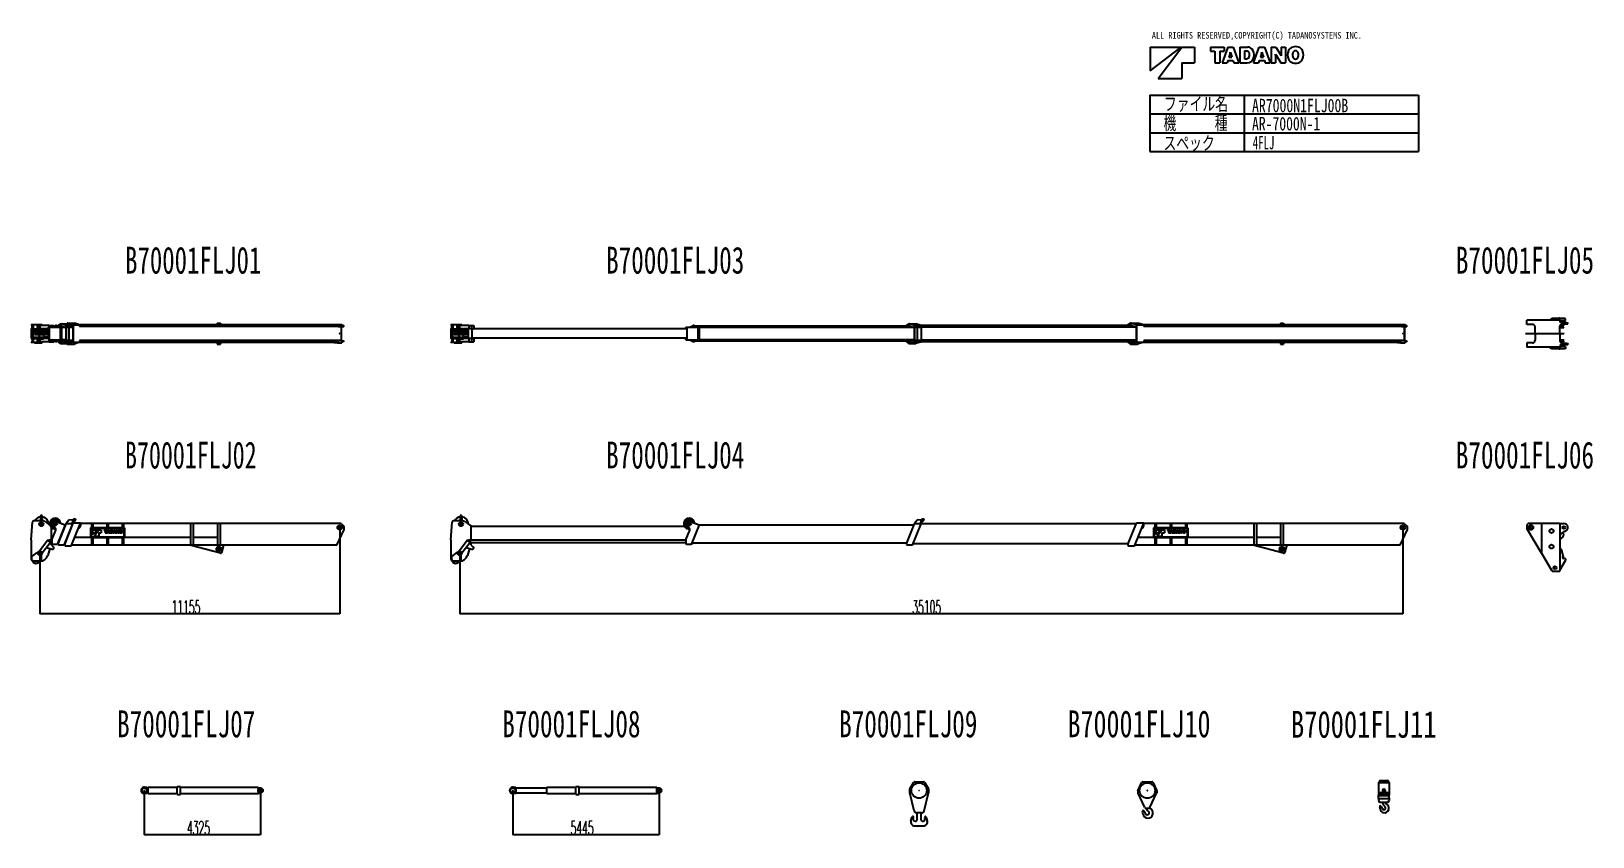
# Model space of a CAD drawing. Extents: x 2630 to 60749, y -1865 to 28102.
import ezdxf

# ---------------------------------------------------------------- set-up
doc = ezdxf.new("R2010")
doc.units = 0
doc.header["$PDMODE"] = 35
doc.layers.get('0').update_dxf_attribs({"linetype": 'CONTINUOUS'})
doc.layers.get('DEFPOINTS').update_dxf_attribs({"linetype": 'CONTINUOUS'})
doc.styles.add('MX_DIMTXSTY_2', font='txt.shx', dxfattribs={"width": 0.5, "bigfont": 'extfont.shx'})
doc.styles.add('MX_NOTE_STANDARD', font='txt.shx', dxfattribs={"bigfont": 'extfont.shx'})
doc.dimstyles.new('MXDIMSTYLE', dxfattribs={"dimtxt": 2.8, "dimasz": 2.5, "dimexe": 1, "dimexo": 0.5, "dimgap": 0.5, "dimtad": 1, "dimdsep": 46, "dimtxsty": 'MX_NOTE_STANDARD', "dimblk1": 'OPEN30', "dimblk2": 'OPEN30', "dimsah": 1, "dimcen": 2.5, "dimadec": 0, "dimazin": 0, "dimtfac": 1, "dimtmove": 0, "dimatfit": 3, "dimldrblk": 'OPEN30', "dimfxl": 1, "dimtzin": 0, "dimarcsym": 0})

msp = doc.modelspace()

# ---------------------------------------------------------------- texts
at = {"color": 7, "linetype": 'Continuous', "attachment_point": 1}
for s, insert, char_height in [('\\W0.800000;\\A1;ALL RIGHTS RESERVED,COPYRIGHT(C) TADANOSYSTEMS INC.', (44337.667399, 28074.30331), 245), ('\\W0.733334;\\A1;ファイル名', (44788.417551, 25650.0164), 500), ('\\W0.751898;\\A1;AR7000N1FLJ00B', (48066.863434, 25589.926069), 500), ('\\W0.733334;\\A1;機\u3000\u3000\u3000種', (44772.219551, 24937.6964), 500), ('\\W0.746332;\\A1;AR-7000N-1', (48066.39961, 24914.496069), 500), ('\\W0.733334;\\A1;スペック', (44772.219555, 24190.695982), 500), ('\\W0.592000;\\A1;4FLJ', (48092.949875, 24209.036069), 500), ('\\W0.677340;\\A1;B70001FLJ01', (6123.842365, 20084.697037), 1000), ('\\W0.687500;\\A1;B70001FLJ03', (24025.535713, 20084.697037), 1000), ('\\W0.687500;\\A1;B70001FLJ05', (55652.100988, 20084.697037), 1000), ('\\W0.654762;\\A1;B70001FLJ02', (6120.079366, 12835.5), 1000), ('\\W0.687500;\\A1;B70001FLJ04', (24025.535713, 12835.5), 1000), ('\\W0.687500;\\A1;B70001FLJ06', (55652.100988, 12835.5), 1000), ('\\W0.687500;\\A1;B70001FLJ07', (5825.535713, 2835.45), 1000), ('\\W0.687500;\\A1;B70001FLJ08', (20161.535713, 2835.45), 1000), ('\\W0.687500;\\A1;B70001FLJ09', (32700.235713, 2835.45), 1000), ('\\W0.711207;\\A1;B70001FLJ10', (41198.93957, 2835.45), 1000), ('\\W0.723684;\\A1;B70001FLJ11', (49518.092916, 2817.60475), 1000)]:
    msp.add_mtext(s, dxfattribs=dict(at, insert=insert, char_height=char_height))

# ---------------------------------------------------------------- blocks, each defined once
blk = doc.blocks.new('*D3')
at = {"color": 7, "linetype": 'Continuous'}
for p, q in [((14109.9, 9639.2375), (14109.9, 6425.3)), ((2955.04, 8684.2375), (2955.04, 6425.3)), ((14109.9, 6429.8), (2955.04, 6429.8))]:
    blk.add_line(p, q, dxfattribs=at)
for points in [[(2975.04, 6426.46666), (2975.04, 6433.13334), (2955.04, 6429.8)], [(14089.9, 6433.13334), (14089.9, 6426.46666), (14109.9, 6429.8)]]:
    blk.add_solid(points, dxfattribs=at)
at = {"layer": 'DEFPOINTS', "color": 0, "linetype": 'Continuous'}
for p in [(14109.9, 9640.8), (2955.04, 8685.8), (2955.04, 6429.8)]:
    blk.add_point(p, dxfattribs=at)
at = {"color": 7, "linetype": 'Continuous', "insert": (8387.912207, 6680.3), "char_height": 500, "attachment_point": 5, "style": 'MX_DIMTXSTY_2'}
blk.add_mtext('\\A1;11155', dxfattribs=at)
blk = doc.blocks.new('_OPEN30')
at = {"color": 0, "linetype": 'ByBlock', "lineweight": -2}
for p, q in [((-1, 0.267949), (0, 0)), ((0, 0), (-1, -0.267949)), ((0, 0), (-1, 0))]:
    blk.add_line(p, q, dxfattribs=at)
blk = doc.blocks.new('*D4')
at = {"color": 7, "linetype": 'Continuous'}
for p, q in [((6837.13, -142.492476), (6837.13, -1791.83)), ((11162.1, -142.482466), (11162.1, -1791.83)), ((11162.1, -1787.33), (6837.13, -1787.33))]:
    blk.add_line(p, q, dxfattribs=at)
for points in [[(6857.13, -1790.66334), (6857.13, -1783.99666), (6837.13, -1787.33)], [(11142.1, -1783.99666), (11142.1, -1790.66334), (11162.1, -1787.33)]]:
    blk.add_solid(points, dxfattribs=at)
at = {"layer": 'DEFPOINTS', "color": 0, "linetype": 'Continuous'}
for p in [(6837.13, -140.929976), (11162.1, -140.919966), (6837.13, -1787.33)]:
    blk.add_point(p, dxfattribs=at)
at = {"color": 7, "linetype": 'Continuous', "insert": (8855.057275, -1536.83), "char_height": 500, "attachment_point": 5, "style": 'MX_DIMTXSTY_2'}
blk.add_mtext('\\A1;4325', dxfattribs=at)
blk = doc.blocks.new('*D5')
at = {"color": 7, "linetype": 'Continuous'}
for p, q in [((20553.1, -142.482456), (20553.1, -1791.84)), ((25998.1, -142.482456), (25998.1, -1791.84)), ((25998.1, -1787.34), (20553.1, -1787.34))]:
    blk.add_line(p, q, dxfattribs=at)
for points in [[(20573.1, -1790.67334), (20573.1, -1784.00666), (20553.1, -1787.34)], [(25978.1, -1784.00666), (25978.1, -1790.67334), (25998.1, -1787.34)]]:
    blk.add_solid(points, dxfattribs=at)
at = {"layer": 'DEFPOINTS', "color": 0, "linetype": 'Continuous'}
for p in [(20553.1, -140.919956), (25998.1, -140.919956), (20553.1, -1787.34)]:
    blk.add_point(p, dxfattribs=at)
at = {"color": 7, "linetype": 'Continuous', "insert": (23131.042383, -1536.84), "char_height": 500, "attachment_point": 5, "style": 'MX_DIMTXSTY_2'}
blk.add_mtext('\\A1;5445', dxfattribs=at)
blk = doc.blocks.new('*D6')
at = {"color": 7, "linetype": 'Continuous'}
for p, q in [((53681.5, 9639.2375), (53681.5, 6425.3)), ((18576.5, 8684.2375), (18576.5, 6425.3)), ((53681.5, 6429.8), (18576.5, 6429.8))]:
    blk.add_line(p, q, dxfattribs=at)
for points in [[(18596.5, 6426.46666), (18596.5, 6433.13334), (18576.5, 6429.8)], [(53661.5, 6433.13334), (53661.5, 6426.46666), (53681.5, 6429.8)]]:
    blk.add_solid(points, dxfattribs=at)
at = {"layer": 'DEFPOINTS', "color": 0, "linetype": 'Continuous'}
for p in [(53681.5, 9640.8), (18576.5, 8685.8), (18576.5, 6429.8)]:
    blk.add_point(p, dxfattribs=at)
at = {"color": 7, "linetype": 'Continuous', "insert": (35958.931641, 6680.3), "char_height": 500, "attachment_point": 5, "style": 'MX_DIMTXSTY_2'}
blk.add_mtext('\\A1;35105', dxfattribs=at)

# ---------------------------------------------------------------- dimensions: what is measured, and where the dimension line sits
at = {"color": 7, "linetype": 'Continuous'}
for base, p1, p2, text, picture, middle in [((2955.04, 6429.8), (14109.9, 9640.8), (2955.04, 8685.8), '\\A1;11155', '*D3', (8387.912207, 6429.8)), ((18576.5, 6429.8), (53681.5, 9640.8), (18576.5, 8685.8), '\\A1;35105', '*D6', (35958.931641, 6429.8)), ((6837.13, -1787.33), (11162.1, -140.919966), (6837.13, -140.929976), '\\A1;4325', '*D4', (8855.057275, -1787.33)), ((20553.1, -1787.34), (25998.1, -140.919956), (20553.1, -140.919956), '\\A1;5445', '*D5', (23131.042383, -1787.34))]:
    dim = msp.add_linear_dim(base=base, p1=p1, p2=p2, text=text, dimstyle='MXDIMSTYLE', override={"dimtxt": 500, "dimasz": 20, "dimexe": 4.5, "dimexo": 1.5625, "dimdec": 0, "dimzin": 0, "dimtxsty": 'MX_DIMTXSTY_2'}, dxfattribs=at)
    dim.commit()
    dim.dimension.update_dxf_attribs({"geometry": picture, "text_midpoint": middle, "dimtype": 128})

# ---------------------------------------------------------------- linework, layer by layer
at = {"color": 7, "linetype": 'Continuous'}
for p, q in [((44281.841405, 27515.450287), (45428.441405, 27515.450287)), ((44281.841405, 26633.450287), (45428.441405, 27515.450287)), ((44281.841405, 27515.450287), (44281.841405, 26633.450287)), ((44575.841405, 26339.450287), (45457.841405, 27515.450287)), ((45457.841405, 27515.450287), (45928.241405, 27515.450287)), ((45928.241405, 27515.450287), (45928.241405, 26927.450287)), ((46516.241405, 27515.450287), (47030.321405, 27515.450287)), ((46516.241405, 27515.450287), (46516.241405, 27355.850287)), ((46516.241405, 27355.850287), (46680.293405, 27355.850287)), ((46680.293405, 27355.850287), (46680.293405, 26927.450287)), ((46866.437405, 27355.850287), (47030.321405, 27355.850287)), ((46866.437405, 27355.850287), (46866.437405, 26927.450287)), ((47163.377405, 27515.450287), (46950.605405, 26927.450287)), ((47030.321405, 27515.450287), (47030.321405, 27355.850287)), ((47163.377405, 27515.450287), (47364.305405, 27515.450287)), ((47261.825405, 27326.366287), (47265.941405, 27326.366287)), ((47364.305405, 27515.450287), (47577.077405, 26927.450287)), ((47608.157405, 27515.450287), (47901.905405, 27515.450287)), ((47608.157405, 27515.450287), (47608.157405, 26927.450287)), ((47782.373405, 27370.634287), (47859.065405, 27370.634287)), ((47782.373405, 27370.634287), (47782.373405, 27075.122287)), ((48119.297405, 26927.450287), (48332.069405, 27515.450287)), ((48332.069405, 27515.450287), (48532.913405, 27515.450287)), ((48430.517405, 27326.366287), (48434.465405, 27326.366287)), ((48532.913405, 27515.450287), (48745.769405, 26927.450287)), ((48776.681405, 27515.450287), (48951.149405, 27515.450287)), ((48776.681405, 27515.450287), (48776.681405, 26927.450287)), ((48951.149405, 27515.450287), (49124.357405, 27233.630287)), ((49149.053405, 27515.450287), (49149.053405, 27234.722287)), ((49149.053405, 27515.450287), (49317.557405, 27515.450287)), ((49317.557405, 27515.450287), (49317.557405, 26927.450287)), ((45457.841405, 26927.450287), (45457.841405, 26339.450287)), ((45457.841405, 26927.450287), (45928.241405, 26927.450287)), ((46680.293405, 26927.450287), (46866.437405, 26927.450287)), ((46950.605405, 26927.450287), (47142.629405, 26927.450287)), ((47169.089405, 27013.130287), (47142.629405, 26927.450287)), ((47169.089405, 27013.130287), (47358.593405, 27013.130287)), ((47251.325405, 27279.746287), (47207.309405, 27137.198287)), ((47207.309405, 27137.198287), (47320.205405, 27137.198287)), ((47276.357405, 27279.746287), (47320.205405, 27137.198287)), ((47358.593405, 27013.130287), (47384.885405, 26927.450287)), ((47384.885405, 26927.450287), (47577.077405, 26927.450287)), ((47608.157405, 26927.450287), (47887.793405, 26927.450287)), ((47782.373405, 27075.122287), (47858.225405, 27075.122287)), ((48119.297405, 26927.450287), (48311.405405, 26927.450287)), ((48337.697405, 27013.130287), (48311.405405, 26927.450287)), ((48337.697405, 27013.130287), (48527.285405, 27013.130287)), ((48420.017405, 27279.746287), (48376.085405, 27137.198287)), ((48376.085405, 27137.198287), (48488.981405, 27137.198287)), ((48445.049405, 27279.746287), (48488.981405, 27137.198287)), ((48527.285405, 27013.130287), (48553.661405, 26927.450287)), ((48553.661405, 26927.450287), (48745.769405, 26927.450287)), ((48776.681405, 26927.450287), (48945.269405, 26927.450287)), ((48942.497405, 27252.446287), (48945.857405, 27252.446287)), ((48945.269405, 27208.178287), (48945.269405, 26927.450287)), ((48969.965405, 27209.186287), (49143.173405, 26927.450287)), ((49143.173405, 26927.450287), (49317.557405, 26927.450287)), ((49148.465405, 27190.370287), (49151.741405, 27190.370287)), ((44575.841405, 26339.450287), (45457.841405, 26339.450287)), ((44268.4, 25725.1), (54268.4, 25725.1)), ((44268.4, 25725.1), (44268.4, 23625.1)), ((47768.4, 25725.1), (47768.4, 23625.1)), ((54268.4, 25725.1), (54268.4, 23625.1)), ((44268.4, 25025.1), (54268.4, 25025.1)), ((44268.4, 24325.1), (54268.4, 24325.1)), ((44268.4, 23625.1), (54268.4, 23625.1))]:
    msp.add_line(p, q, dxfattribs=at)
at = {"color": 46, "linetype": 'Continuous'}
for p, q in [((2629.94, 17181.893919), (2629.94, 17172.893919)), ((2844.94, 17181.893919), (2629.94, 17181.893919)), ((2705.906666, 17172.893919), (2629.94, 17172.893919)), ((2629.94, 17037.893919), (2629.94, 17028.893919)), ((2705.906666, 17037.893919), (2629.94, 17037.893919)), ((2629.94, 17028.893919), (2629.94, 16676.893919)), ((2629.94, 17028.893919), (2684.94, 17028.893919)), ((2660.69, 17152.893919), (2705.906667, 17152.893919)), ((2660.69, 17082.893919), (2660.69, 17152.893919)), ((2660.69, 17082.893919), (2705.906667, 17082.893919)), ((2684.94, 17028.893919), (2684.94, 16676.893919)), ((2684.94, 17028.893919), (3104.94, 17028.893919)), ((2691.44, 16982.893919), (3104.94, 16982.893919)), ((2691.44, 16982.893919), (2691.44, 16722.893919)), ((2705.906666, 17172.893919), (2705.906666, 17037.893919)), ((2749.94, 17192.893919), (2749.94, 17181.893919)), ((2749.94, 17192.893919), (2869.94, 17192.893919)), ((2754.94, 16959.893919), (2754.94, 16905.893919)), ((2754.94, 16959.893919), (3254.94, 16959.893919)), ((2754.94, 16905.893919), (3254.94, 16905.893919)), ((2754.94, 16879.893919), (2754.94, 16825.893919)), ((2754.94, 16879.893919), (3254.94, 16879.893919)), ((2844.94, 17181.893919), (2844.94, 17028.893919)), ((2844.94, 17181.893919), (2880.660527, 17181.893919)), ((2869.94, 17192.893919), (2869.94, 17181.893919)), ((2878.74, 17192.893919), (2878.74, 17181.893919)), ((2878.74, 17192.893919), (3031.14, 17192.893919)), ((2880.660527, 17181.893919), (2880.660527, 17028.893919)), ((2928.74, 17042.893919), (2928.74, 17028.893919)), ((2928.74, 17042.893919), (3081.14, 17042.893919)), ((2928.74, 16982.893919), (2928.74, 16959.893919)), ((2928.74, 16905.893919), (2928.74, 16879.893919)), ((2946.322435, 17155.893919), (2946.322435, 17042.893919)), ((3291.94, 17155.893919), (2946.322435, 17155.893919)), ((3031.14, 17192.893919), (3031.14, 17155.893919)), ((3081.14, 17042.893919), (3081.14, 17028.893919)), ((3081.14, 16982.893919), (3081.14, 16959.893919)), ((3081.14, 16905.893919), (3081.14, 16879.893919)), ((3104.94, 17028.893919), (3104.94, 16982.893919)), ((3291.939998, 17028.893919), (3104.94, 17028.893919)), ((3284.94, 16982.893919), (3104.94, 16982.893919)), ((3254.94, 16959.893919), (3254.94, 16905.893919)), ((3254.94, 16879.893919), (3254.94, 16825.893919)), ((3256.94, 17089.393919), (3256.94, 17079.393919)), ((3256.94, 17089.393919), (3291.939629, 17089.393919)), ((3256.94, 17079.393919), (3291.939629, 17079.393919)), ((3284.94, 16722.893919), (3284.94, 16982.893919)), ((3291.94, 17155.893919), (3389.94, 17155.893919)), ((3291.94, 17155.893919), (3291.94, 17089.393497)), ((3291.94, 17089.393919), (3291.94, 16616.393919)), ((3291.94, 17089.393919), (3414.734367, 17089.393919)), ((3389.939864, 17155.893919), (3464.492367, 17155.893919)), ((3389.94, 17155.893919), (3389.94, 17089.393449)), ((3412.346267, 17089.393919), (3530.669709, 17159.393919)), ((3414.734367, 17089.393919), (3714.136911, 17089.393919)), ((3464.492367, 17155.893919), (3475.94, 17155.893919)), ((3475.94, 17155.893919), (3475.94, 17127.015814)), ((3565.230801, 17159.393919), (3530.669709, 17159.393919)), ((3530.669709, 17159.393919), (3717.054617, 17089.393919)), ((3565.230801, 17159.393919), (3751.615709, 17089.393919)), ((3773.919179, 17135.393919), (3629.133768, 17135.393919)), ((3634.94, 17157.269717), (3727.227947, 17216.160064)), ((3634.94, 17135.393742), (3634.94, 17157.269717)), ((3713.785624, 17135.393882), (3733.260546, 17147.821127)), ((3714.136911, 16616.393919), (3714.136911, 17089.393919)), ((3751.615709, 17089.393919), (3717.054617, 17089.393919)), ((3717.054617, 17089.393919), (3717.054617, 16616.393919)), ((3733.886317, 17218.251836), (3978.886317, 17218.251836)), ((3734.576014, 17148.02252), (3925.99087, 17086.581504)), ((3929.94, 17155.874045), (3737.313202, 17217.704075)), ((3925.990843, 17079.393919), (3751.615695, 17079.393919)), ((3751.615709, 17089.393919), (3751.615709, 16616.393919)), ((3925.99087, 17086.581504), (3925.99087, 16619.206335)), ((3929.94, 16549.913793), (3929.94, 17155.874045)), ((3929.94, 17155.874045), (4174.94, 17155.874045)), ((3934.94, 17097.893919), (3934.94, 16607.893919)), ((3934.94, 17097.893919), (4030.94, 17097.893919)), ((3939.073749, 17218.251754), (3973.638251, 17240.552546)), ((3980.555016, 17242.748887), (4234.433779, 17242.748887)), ((4174.94, 17155.874045), (3982.313202, 17217.704075)), ((4189.94, 17175.400234), (3984.115221, 17242.173772)), ((4030.94, 17097.893919), (4030.94, 16607.893919)), ((4030.94, 17097.893919), (4179.94, 17097.893919)), ((4174.939987, 17107.678549), (4185.992631, 17104.092858)), ((4174.94, 17155.874045), (4174.94, 17097.893919)), ((4179.94, 17097.893919), (4179.94, 16607.893919)), ((4185.992623, 17095.393919), (4179.94, 17095.393919)), ((4185.992631, 17104.092858), (4185.992631, 16601.69498)), ((4189.94, 17175.400234), (4427.94, 17175.400234)), ((4189.94, 17175.400234), (4189.94, 16530.387604)), ((4427.94, 17175.400234), (4237.724, 17242.173772)), ((14024.939731, 17180.587741), (4413.161161, 17180.587741)), ((4427.94, 17175.400234), (4427.94, 17112.893919)), ((14159.94, 17112.893919), (4427.94, 17112.893919)), ((9549.94, 17247.893919), (9549.94, 17180.587444)), ((9549.94, 17247.893919), (9669.94, 17247.893919)), ((9669.94, 17247.893919), (9669.94, 17180.587444)), ((13904.94, 17179.393919), (13904.94, 17166.67923)), ((13904.94, 17179.393919), (14014.94, 17179.393919)), ((14014.94, 17179.393919), (14014.94, 17166.67923)), ((14024.94, 17192.893919), (14024.94, 17132.48714)), ((14024.94, 17192.893919), (14194.94, 17192.893919)), ((14159.94, 17112.893919), (14259.94, 17125.699946)), ((14159.94, 17112.893919), (14159.94, 16592.893919)), ((14169.94, 17104.092858), (14259.94, 17115.618282)), ((14169.94, 17104.092858), (14169.94, 16601.69498)), ((14259.94, 17148.284812), (14194.939821, 17164.547321)), ((14194.94, 17192.893919), (14194.94, 17132.48714)), ((14259.94, 17148.284812), (14259.94, 17125.699946)), ((14259.94, 17125.699946), (14259.94, 17115.618282)), ((18251.5, 17181.893919), (18251.5, 17172.893919)), ((18466.5, 17181.893919), (18251.5, 17181.893919)), ((18327.466667, 17172.893919), (18251.5, 17172.893919)), ((18251.5, 17037.893919), (18251.5, 17028.893919)), ((18327.466667, 17037.893919), (18251.5, 17037.893919)), ((18251.5, 17028.893919), (18251.5, 16676.893919)), ((18251.5, 17028.893919), (18306.5, 17028.893919)), ((18282.25, 17152.893919), (18327.466667, 17152.893919)), ((18282.25, 17082.893919), (18282.25, 17152.893919)), ((18282.25, 17082.893919), (18327.466667, 17082.893919)), ((18306.5, 17028.893919), (18306.5, 16676.893919)), ((18306.5, 17028.893919), (18726.5, 17028.893919)), ((18313, 16982.893919), (18726.5, 16982.893919)), ((18313, 16982.893919), (18313, 16722.893919)), ((18327.466667, 17172.893919), (18327.466667, 17037.893919)), ((18371.5, 17192.893919), (18371.5, 17181.893919)), ((18371.5, 17192.893919), (18491.5, 17192.893919)), ((18376.5, 16959.893919), (18376.5, 16905.893919)), ((18376.5, 16959.893919), (18876.5, 16959.893919)), ((18376.5, 16905.893919), (18876.5, 16905.893919)), ((18376.5, 16879.893919), (18376.5, 16825.893919)), ((18376.5, 16879.893919), (18876.5, 16879.893919)), ((18466.5, 17181.893919), (18466.5, 17028.893919)), ((18466.5, 17181.893919), (18502.220528, 17181.893919)), ((18491.5, 17192.893919), (18491.5, 17181.893919)), ((18500.3, 17192.893919), (18500.3, 17181.893919)), ((18500.3, 17192.893919), (18652.7, 17192.893919)), ((18502.220528, 17181.893919), (18502.220528, 17028.893919)), ((18550.3, 17042.893919), (18550.3, 17028.893919)), ((18550.3, 17042.893919), (18702.7, 17042.893919)), ((18550.3, 16982.893919), (18550.3, 16959.893919)), ((18550.3, 16905.893919), (18550.3, 16879.893919)), ((18567.882436, 17155.893919), (18567.882436, 17042.893919)), ((18913.5, 17155.893919), (18567.882436, 17155.893919)), ((18652.7, 17192.893919), (18652.7, 17155.893919)), ((18702.7, 17042.893919), (18702.7, 17028.893919)), ((18702.7, 16982.893919), (18702.7, 16959.893919)), ((18702.7, 16905.893919), (18702.7, 16879.893919)), ((18726.5, 17028.893919), (18726.5, 16982.893919)), ((19031.5, 17028.893919), (18726.5, 17028.893919)), ((18906.5, 16982.893919), (18726.5, 16982.893919)), ((18876.5, 16959.893919), (18876.5, 16905.893919)), ((18876.5, 16879.893919), (18876.5, 16825.893919)), ((18906.5, 16722.893919), (18906.5, 16982.893919)), ((18913.5, 17155.893919), (19011.5, 17155.893919)), ((18913.5, 17155.893919), (18913.5, 17028.893919)), ((19011.499864, 17155.893919), (19086.052367, 17155.893919)), ((19011.499864, 17028.893919), (19086.052367, 17028.893919)), ((19011.5, 17155.893919), (19011.5, 17028.893919)), ((19031.5, 17028.893919), (19031.5, 16676.893919)), ((27026.699938, 17026.893919), (19031.5, 17026.893919)), ((19086.052367, 17155.893919), (19097.5, 17155.893919)), ((19086.052367, 17028.893919), (19097.5, 17028.893919)), ((19097.5, 17155.893919), (19097.5, 17028.893919)), ((26991.7, 17089.393919), (26991.7, 17079.393919)), ((26991.7, 17089.393919), (27026.69963, 17089.393919)), ((26991.7, 17026.893483), (26991.7, 17079.393919)), ((26991.7, 17079.393919), (27026.69963, 17079.393919)), ((27026.7, 17089.393919), (27026.7, 16616.393919)), ((27026.7, 17089.393919), (27149.494367, 17089.393919)), ((27147.106267, 17089.393919), (27265.429709, 17159.393919)), ((27149.494367, 17089.393919), (27448.896911, 17089.393919)), ((27299.990801, 17159.393919), (27265.429709, 17159.393919)), ((27265.429709, 17159.393919), (27451.814618, 17089.393919)), ((27299.990801, 17159.393919), (27486.375709, 17089.393919)), ((35345.679179, 17135.393919), (27363.893768, 17135.393919)), ((27448.896911, 16616.393919), (27448.896911, 17089.393919)), ((27486.375709, 17089.393919), (27451.814618, 17089.393919)), ((27451.814618, 17089.393919), (27451.814618, 16616.393919)), ((35497.750843, 17079.393919), (27486.375695, 17079.393919)), ((27486.375709, 17089.393919), (27486.375709, 16616.393919)), ((35206.7, 17157.269717), (35298.987947, 17216.160064)), ((35206.7, 17135.393742), (35206.7, 17157.269717)), ((35285.545625, 17135.393882), (35305.020547, 17147.821127)), ((35305.646317, 17218.251836), (35550.646317, 17218.251836)), ((35306.336015, 17148.022519), (35497.75087, 17086.581504)), ((35501.7, 17155.874045), (35309.073202, 17217.704075)), ((35497.75087, 17086.581504), (35497.75087, 16619.206335)), ((35501.7, 16549.913793), (35501.7, 17155.874045)), ((35501.7, 17155.874045), (35746.7, 17155.874045)), ((35506.7, 17097.893919), (35506.7, 16607.893919)), ((35506.7, 17097.893919), (35602.7, 17097.893919)), ((35746.7, 17155.874045), (35554.073202, 17217.704075)), ((35602.7, 17097.893919), (35602.7, 16607.893919)), ((35602.7, 17097.893919), (35751.7, 17097.893919)), ((43591.397731, 17158.093967), (35739.782616, 17158.093967)), ((35746.7, 17155.874045), (35746.7, 17097.893919)), ((35751.7, 17097.893919), (35751.7, 16607.893919)), ((43757.852624, 17095.393919), (35751.7, 17095.393919)), ((43446.8, 17176.873075), (43545.498251, 17240.552546)), ((43446.8, 17176.873075), (43446.8, 17158.093769)), ((43532.850497, 17158.093922), (43551.783435, 17170.309332)), ((43552.415016, 17242.748887), (43806.293779, 17242.748887)), ((43553.111502, 17170.514839), (43757.852631, 17104.092858)), ((43765.8, 17175.400234), (43555.975222, 17242.173772)), ((43757.852631, 17104.092858), (43757.852631, 16601.69498)), ((43765.8, 17175.400234), (44035, 17175.400234)), ((43765.8, 17175.400234), (43765.8, 16530.387604)), ((44035, 17175.400234), (43809.584001, 17242.173772)), ((53596.499731, 17180.587741), (44017.487867, 17180.587741)), ((44035, 17175.400234), (44035, 17112.893919)), ((53731.5, 17112.893919), (44035, 17112.893919)), ((49121.5, 17247.893919), (49121.5, 17180.587444)), ((49121.5, 17247.893919), (49241.5, 17247.893919)), ((49241.5, 17247.893919), (49241.5, 17180.587444)), ((53476.5, 17179.393919), (53476.5, 17166.67923)), ((53476.5, 17179.393919), (53586.5, 17179.393919)), ((53586.5, 17179.393919), (53586.5, 17166.67923)), ((53596.5, 17192.893919), (53596.5, 17132.48714)), ((53596.5, 17192.893919), (53766.5, 17192.893919)), ((53731.5, 17112.893919), (53831.5, 17125.699946)), ((53731.5, 17112.893919), (53731.5, 16592.893919)), ((53741.5, 17104.092858), (53831.5, 17115.618282)), ((53741.5, 17104.092858), (53741.5, 16601.69498)), ((53831.5, 17148.284812), (53766.499821, 17164.54732)), ((53766.5, 17192.893919), (53766.5, 17132.48714)), ((53831.5, 17148.284812), (53831.5, 17125.699946)), ((53831.5, 17125.699946), (53831.5, 17115.618282)), ((2629.94, 16676.893919), (2684.94, 16676.893919)), ((2629.94, 16676.893919), (2629.94, 16667.893919)), ((2705.906666, 16667.893919), (2629.94, 16667.893919)), ((2705.906666, 16532.893919), (2629.94, 16532.893919)), ((2629.94, 16532.893919), (2629.94, 16523.893919)), ((2844.94, 16523.893919), (2629.94, 16523.893919)), ((2660.69, 16622.893919), (2660.69, 16552.893919)), ((2660.69, 16622.893919), (2705.906667, 16622.893919)), ((2660.69, 16552.893919), (2705.906667, 16552.893919)), ((2684.94, 16676.893919), (3104.94, 16676.893919)), ((2691.44, 16722.893919), (3104.94, 16722.893919)), ((2705.906666, 16667.893919), (2705.906666, 16532.893919)), ((2749.94, 16523.893919), (2749.94, 16512.893919)), ((2749.94, 16512.893919), (2869.94, 16512.893919)), ((2754.94, 16825.893919), (3254.94, 16825.893919)), ((2844.94, 16676.893919), (2844.94, 16523.893919)), ((2844.94, 16523.893919), (2880.660527, 16523.893919)), ((2869.94, 16523.893919), (2869.94, 16512.893919)), ((2878.74, 16523.893919), (2878.74, 16512.893919)), ((2878.74, 16512.893919), (3031.14, 16512.893919)), ((2880.660527, 16676.893919), (2880.660527, 16523.893919)), ((2928.74, 16825.893919), (2928.74, 16722.893919)), ((2928.74, 16676.893919), (2928.74, 16662.893919)), ((2928.74, 16662.893919), (3081.14, 16662.893919)), ((2946.322435, 16662.893919), (2946.322435, 16549.893919)), ((3291.94, 16549.893919), (2946.322435, 16549.893919)), ((3031.14, 16549.893919), (3031.14, 16512.893919)), ((3081.14, 16825.893919), (3081.14, 16722.893919)), ((3081.14, 16676.893919), (3081.14, 16662.893919)), ((3284.94, 16722.893919), (3104.94, 16722.893919)), ((3104.94, 16722.893919), (3104.94, 16676.893919)), ((3291.939998, 16676.893919), (3104.94, 16676.893919)), ((3256.94, 16626.393919), (3256.94, 16616.393919)), ((3256.94, 16626.393919), (3291.939629, 16626.393919)), ((3256.94, 16616.393919), (3291.939629, 16616.393919)), ((3291.94, 16616.393919), (3414.734367, 16616.393919)), ((3291.94, 16616.393497), (3291.94, 16549.893919)), ((3291.94, 16549.893919), (3389.94, 16549.893919)), ((3389.939864, 16549.893919), (3464.492367, 16549.893919)), ((3389.94, 16616.393919), (3389.94, 16549.893919)), ((3530.669709, 16546.393919), (3412.346267, 16616.393919)), ((3414.734367, 16616.393919), (3714.136911, 16616.393919)), ((3464.492367, 16549.893919), (3475.94, 16549.893919)), ((3475.94, 16578.771635), (3475.94, 16549.893919)), ((3717.054617, 16616.393919), (3530.669709, 16546.393919)), ((3565.230801, 16546.393919), (3530.669709, 16546.393919)), ((3751.615709, 16616.393919), (3565.230801, 16546.393919)), ((3773.919613, 16570.393919), (3629.13439, 16570.393919)), ((3634.94, 16548.518121), (3634.94, 16570.393742)), ((3634.94, 16548.518121), (3727.227947, 16489.627774)), ((3733.260546, 16557.966712), (3713.785741, 16570.393882)), ((3751.615709, 16616.393919), (3717.054617, 16616.393919)), ((3733.886317, 16487.536002), (3978.886317, 16487.536002)), ((3925.99087, 16619.206335), (3734.576014, 16557.765319)), ((3929.94, 16549.913793), (3737.313202, 16488.083764)), ((3925.990843, 16626.393919), (3751.615695, 16626.393919)), ((3929.94, 16549.913793), (4174.94, 16549.913793)), ((3934.94, 16607.893919), (4030.94, 16607.893919)), ((3939.074005, 16487.535919), (3973.638251, 16465.235292)), ((3980.555016, 16463.038951), (4234.433779, 16463.038951)), ((4174.94, 16549.913793), (3982.313202, 16488.083764)), ((4189.94, 16530.387604), (3984.115221, 16463.614067)), ((4030.94, 16607.893919), (4179.94, 16607.893919)), ((4185.992631, 16601.69498), (4174.939987, 16598.109289)), ((4174.94, 16607.893919), (4174.94, 16549.913793)), ((4185.992623, 16610.393919), (4179.94, 16610.393919)), ((4189.94, 16530.387604), (4427.94, 16530.387604)), ((4427.94, 16530.387604), (4237.724, 16463.614067)), ((14024.939731, 16525.200097), (4413.163115, 16525.200097)), ((14159.94, 16592.893919), (4427.94, 16592.893919)), ((4427.94, 16592.893919), (4427.94, 16530.387604)), ((9549.94, 16525.199801), (9549.94, 16457.893919)), ((9549.94, 16457.893919), (9669.94, 16457.893919)), ((9669.94, 16525.199801), (9669.94, 16457.893919)), ((13904.94, 16539.108609), (13904.94, 16526.393919)), ((13904.94, 16526.393919), (14014.94, 16526.393919)), ((14014.94, 16539.108609), (14014.94, 16526.393919)), ((14024.94, 16573.300699), (14024.94, 16512.893919)), ((14024.94, 16512.893919), (14194.94, 16512.893919)), ((14159.94, 16592.893919), (14259.94, 16580.087893)), ((14169.94, 16601.69498), (14259.94, 16590.169557)), ((14259.94, 16557.503026), (14194.939821, 16541.240518)), ((14194.94, 16573.300699), (14194.94, 16512.893919)), ((14259.94, 16590.169557), (14259.94, 16580.087893)), ((14259.94, 16580.087893), (14259.94, 16557.503026)), ((18251.5, 16676.893919), (18306.5, 16676.893919)), ((18251.5, 16676.893919), (18251.5, 16667.893919)), ((18327.466667, 16667.893919), (18251.5, 16667.893919)), ((18327.466667, 16532.893919), (18251.5, 16532.893919)), ((18251.5, 16532.893919), (18251.5, 16523.893919)), ((18466.5, 16523.893919), (18251.5, 16523.893919)), ((18282.25, 16622.893919), (18282.25, 16552.893919)), ((18282.25, 16622.893919), (18327.466667, 16622.893919)), ((18282.25, 16552.893919), (18327.466667, 16552.893919)), ((18306.5, 16676.893919), (18726.5, 16676.893919)), ((18313, 16722.893919), (18726.5, 16722.893919)), ((18327.466667, 16667.893919), (18327.466667, 16532.893919)), ((18371.5, 16523.893919), (18371.5, 16512.893919)), ((18371.5, 16512.893919), (18491.5, 16512.893919)), ((18376.5, 16825.893919), (18876.5, 16825.893919)), ((18466.5, 16676.893919), (18466.5, 16523.893919)), ((18466.5, 16523.893919), (18502.220528, 16523.893919)), ((18491.5, 16523.893919), (18491.5, 16512.893919)), ((18500.3, 16523.893919), (18500.3, 16512.893919)), ((18500.3, 16512.893919), (18652.7, 16512.893919)), ((18502.220528, 16676.893919), (18502.220528, 16523.893919)), ((18550.3, 16825.893919), (18550.3, 16722.893919)), ((18550.3, 16676.893919), (18550.3, 16662.893919)), ((18550.3, 16662.893919), (18702.7, 16662.893919)), ((18567.882436, 16662.893919), (18567.882436, 16549.893919)), ((18913.5, 16549.893919), (18567.882436, 16549.893919)), ((18652.7, 16549.893919), (18652.7, 16512.893919)), ((18702.7, 16825.893919), (18702.7, 16722.893919)), ((18702.7, 16676.893919), (18702.7, 16662.893919)), ((18906.5, 16722.893919), (18726.5, 16722.893919)), ((18726.5, 16722.893919), (18726.5, 16676.893919)), ((19031.5, 16676.893919), (18726.5, 16676.893919)), ((18913.5, 16676.893919), (18913.5, 16549.893919)), ((18913.5, 16549.893919), (19011.5, 16549.893919)), ((19011.499864, 16549.893919), (19086.052367, 16549.893919)), ((19011.5, 16676.893919), (19011.5, 16549.893919)), ((19031.499485, 16676.893919), (19086.052367, 16676.893919)), ((27026.699938, 16678.893919), (19031.5, 16678.893919)), ((19086.052367, 16676.893919), (19097.5, 16676.893919)), ((19086.052367, 16549.893919), (19097.5, 16549.893919)), ((19097.5, 16676.893919), (19097.5, 16549.893919)), ((26991.7, 16626.393919), (26991.7, 16678.893483)), ((26991.7, 16626.393919), (26991.7, 16616.393919)), ((26991.7, 16626.393919), (27026.69963, 16626.393919)), ((26991.7, 16616.393919), (27026.69963, 16616.393919)), ((27026.7, 16616.393919), (27149.494367, 16616.393919)), ((27265.429709, 16546.393919), (27147.106267, 16616.393919)), ((27149.494367, 16616.393919), (27448.896911, 16616.393919)), ((27451.814618, 16616.393919), (27265.429709, 16546.393919)), ((27299.990801, 16546.393919), (27265.429709, 16546.393919)), ((27486.375709, 16616.393919), (27299.990801, 16546.393919)), ((35345.679614, 16570.393919), (27363.89439, 16570.393919)), ((27486.375709, 16616.393919), (27451.814618, 16616.393919)), ((35497.750843, 16626.393919), (27486.375695, 16626.393919)), ((35206.7, 16548.518121), (35206.7, 16570.393742)), ((35206.7, 16548.518121), (35298.987947, 16489.627774)), ((35305.020547, 16557.966712), (35285.545741, 16570.393882)), ((35305.646317, 16487.536002), (35550.646317, 16487.536002)), ((35497.75087, 16619.206335), (35306.336015, 16557.765319)), ((35501.7, 16549.913793), (35309.073202, 16488.083764)), ((35501.7, 16549.913793), (35746.7, 16549.913793)), ((35506.7, 16607.893919), (35602.7, 16607.893919)), ((35746.7, 16549.913793), (35554.073202, 16488.083764)), ((35602.7, 16607.893919), (35751.7, 16607.893919)), ((43591.398099, 16547.693872), (35739.784706, 16547.693872)), ((35746.7, 16607.893919), (35746.7, 16549.913793)), ((43757.852624, 16610.393919), (35751.7, 16610.393919)), ((43446.8, 16547.693675), (43446.8, 16528.914763)), ((43446.8, 16528.914763), (43545.498251, 16465.235292)), ((43551.783435, 16535.478507), (43532.850634, 16547.693827)), ((43552.415016, 16463.038951), (43806.293779, 16463.038951)), ((43757.852631, 16601.69498), (43553.111502, 16535.272999)), ((43765.8, 16530.387604), (43555.975222, 16463.614067)), ((43765.8, 16530.387604), (44035, 16530.387604)), ((44035, 16530.387604), (43809.584001, 16463.614067)), ((53596.499731, 16525.200097), (44017.487867, 16525.200097)), ((53731.5, 16592.893919), (44035, 16592.893919)), ((44035, 16592.893919), (44035, 16530.387604)), ((49121.5, 16525.199801), (49121.5, 16457.893919)), ((49121.5, 16457.893919), (49241.5, 16457.893919)), ((49241.5, 16525.199801), (49241.5, 16457.893919)), ((53476.5, 16539.108608), (53476.5, 16526.393919)), ((53476.5, 16526.393919), (53586.5, 16526.393919)), ((53586.5, 16539.108608), (53586.5, 16526.393919)), ((53596.5, 16573.300699), (53596.5, 16512.893919)), ((53596.5, 16512.893919), (53766.5, 16512.893919)), ((53731.5, 16592.893919), (53831.5, 16580.087893)), ((53741.5, 16601.69498), (53831.5, 16590.169557)), ((53831.5, 16557.503026), (53766.499821, 16541.240518)), ((53766.5, 16573.300699), (53766.5, 16512.893919)), ((53831.5, 16590.169557), (53831.5, 16580.087893)), ((53831.5, 16580.087893), (53831.5, 16557.503026)), ((3057.86, 9885.8), (2731.26, 9885.8)), ((2972.54, 10059.3), (2972.54, 9885.8)), ((3037.54, 10059.3), (3037.54, 9885.8)), ((3495.03, 9870.4), (3495.03, 9926.1)), ((3545.02, 9926.1), (3545.02, 9871)), ((3935.04, 9798.5), (4031.04, 9926.5)), ((4180.04, 9913.5), (4031.04, 9926.5)), ((4168.04, 9773.5), (4180.04, 9913.5)), ((4169.52, 9914.4), (4244.77, 9967.1)), ((4173.56, 9837.9), (4269.05, 9904.8)), ((4235.69, 9881.4), (4230.67, 9850.4)), ((4244.76, 9967.1), (4274.27, 9964.5)), ((4274.27, 9964.5), (4269.06, 9904.8)), ((18679.3, 9885.8), (18352.7, 9885.8)), ((18594, 10059.3), (18594, 9885.8)), ((18659, 10059.3), (18659, 9885.8)), ((27091.7, 9870.4), (27091.7, 9926.1)), ((27141.6, 9926.1), (27141.6, 9871)), ((35506.7, 9798.5), (35602.7, 9926.5)), ((35751.7, 9913.5), (35602.7, 9926.5)), ((35739.7, 9773.5), (35751.7, 9913.5)), ((35741.1, 9914.4), (35816.4, 9967.1)), ((35745.2, 9837.9), (35840.7, 9904.8)), ((35807.3, 9881.4), (35802.3, 9850.4)), ((35816.4, 9967.1), (35845.9, 9964.5)), ((35845.9, 9964.5), (35840.7, 9904.8)), ((2630.04, 9185.8), (2681.42, 9839.7)), ((3143.73, 9858.8), (3324.11, 9732.8)), ((3370.04, 9648), (3370.04, 9186.3)), ((3432.62, 9805.7), (3384.56, 9833.5)), ((3384.63, 9734.8), (3432.56, 9762.5)), ((3395.01, 9181.2), (3544.83, 9539.8)), ((3409.56, 9876.8), (3457.7, 9849)), ((3455.5, 9718), (3409.61, 9691.5)), ((3444.38, 9735.2), (3540.69, 9586.2)), ((3495.03, 9642.1), (3495.03, 9656.8)), ((3552.78, 9867.9), (3893.16, 9734.8)), ((3590.02, 9853.4), (3630.54, 9876.8)), ((3893.07, 9734.5), (3591, 9011.1)), ((3635.06, 9036.5), (3932.84, 9773.5)), ((3655.53, 9833.5), (3649.61, 9830.1)), ((3855.91, 8982.5), (4175.52, 9773.5)), ((3875.19, 9005.4), (4194.15, 9803.4)), ((3893.18, 9734.8), (3917.21, 9734.8)), ((4175.52, 9773.5), (3932.84, 9773.5)), ((3935.04, 9798.5), (3935.04, 9773.5)), ((4120.44, 8945.4), (4463.38, 9803.4)), ((4463.26, 9803.5), (4194.02, 9803.5)), ((4196.46, 9853.9), (4228.38, 9848.7)), ((4228.39, 9848.7), (4230.69, 9850.4)), ((4393.74, 9629.2), (4407.68, 9623.6)), ((4398.19, 9640.3), (4412.14, 9634.7)), ((4430.33, 9642.5), (4461.88, 9721.5)), ((4440.13, 9745.2), (4454.08, 9739.7)), ((4441.47, 9638.1), (4473.02, 9717)), ((4444.58, 9756.4), (4458.53, 9750.8)), ((14161.8, 9793.8), (4459.45, 9793.6)), ((6107.06, 9621.9), (4833.06, 9621.9)), ((4833.06, 9621.9), (4833.06, 9256.9)), ((4858.06, 9596.9), (4858.06, 9281.9)), ((6082.55, 9596.9), (4858.06, 9596.9)), ((4875.06, 9793.6), (4875.06, 9621.9)), ((4910.04, 9554.9), (4910.04, 9381.6)), ((4910.04, 9554.9), (5135.32, 9554.9)), ((4910.04, 9381.6), (5135.32, 9554.9)), ((4925.06, 9793.6), (4925.06, 9621.9)), ((4967.81, 9323.8), (5141.1, 9554.9)), ((4967.81, 9323.8), (5141.1, 9323.8)), ((5141.1, 9554.9), (5233.52, 9554.9)), ((5141.1, 9439.4), (5233.52, 9439.4)), ((5141.1, 9439.4), (5141.1, 9323.8)), ((5233.52, 9554.9), (5233.52, 9439.4)), ((5349.04, 9554.9), (5450.06, 9554.9)), ((5349.04, 9554.9), (5349.04, 9523.6)), ((5349.04, 9523.6), (5381.26, 9523.6)), ((5381.26, 9523.6), (5381.26, 9439.4)), ((5381.26, 9439.4), (5417.84, 9439.4)), ((5417.84, 9523.6), (5417.84, 9439.4)), ((5417.84, 9523.6), (5450.06, 9523.6)), ((5476.19, 9554.9), (5434.39, 9439.4)), ((5434.39, 9439.4), (5472.13, 9439.4)), ((5445.06, 9793.6), (5445.06, 9621.9)), ((5450.06, 9554.9), (5450.06, 9523.6)), ((5477.32, 9456.2), (5472.13, 9439.4)), ((5476.19, 9554.9), (5515.67, 9554.9)), ((5477.32, 9456.2), (5514.54, 9456.2)), ((5493.47, 9508.6), (5484.83, 9480.6)), ((5484.83, 9480.6), (5507.03, 9480.6)), ((5495.06, 9793.6), (5495.06, 9621.9)), ((5495.53, 9517.7), (5496.33, 9517.7)), ((5498.39, 9508.6), (5507.03, 9480.6)), ((5514.54, 9456.2), (5519.73, 9439.4)), ((5515.67, 9554.9), (5557.47, 9439.4)), ((5519.73, 9439.4), (5557.47, 9439.4)), ((5563.57, 9554.9), (5621.3, 9554.9)), ((5563.57, 9554.9), (5563.57, 9439.4)), ((5563.57, 9439.4), (5618.52, 9439.4)), ((5597.82, 9526.5), (5597.82, 9468.4)), ((5597.82, 9526.5), (5612.89, 9526.5)), ((5597.82, 9468.4), (5612.72, 9468.4)), ((5664.01, 9439.4), (5705.81, 9554.9)), ((5664.01, 9439.4), (5701.75, 9439.4)), ((5706.94, 9456.2), (5701.75, 9439.4)), ((5705.81, 9554.9), (5745.29, 9554.9)), ((5706.94, 9456.2), (5744.16, 9456.2)), ((5723.09, 9508.6), (5714.45, 9480.6)), ((5714.45, 9480.6), (5736.65, 9480.6)), ((5725.15, 9517.7), (5725.95, 9517.7)), ((5728.01, 9508.6), (5736.65, 9480.6)), ((5744.16, 9456.2), (5749.35, 9439.4)), ((5745.29, 9554.9), (5787.09, 9439.4)), ((5749.35, 9439.4), (5787.09, 9439.4)), ((5793.19, 9554.9), (5827.44, 9554.9)), ((5793.19, 9554.9), (5793.19, 9439.4)), ((5793.19, 9439.4), (5826.28, 9439.4)), ((5825.77, 9503.2), (5826.41, 9503.2)), ((5826.28, 9494.5), (5826.28, 9439.4)), ((5827.44, 9554.9), (5861.47, 9499.5)), ((5831.15, 9494.7), (5865.18, 9439.4)), ((5865.18, 9439.4), (5899.44, 9439.4)), ((5866.22, 9491), (5866.85, 9491)), ((5866.34, 9554.9), (5866.34, 9499.8)), ((5866.34, 9554.9), (5899.44, 9554.9)), ((5899.44, 9554.9), (5899.44, 9439.4)), ((6015.05, 9793.6), (6015.05, 9621.9)), ((6065.04, 9793.6), (6065.04, 9621.9)), ((6082.55, 9596.9), (6082.55, 9281.9)), ((6107.06, 9621.9), (6107.06, 9256.9)), ((8559.92, 9793.6), (8559.94, 8995.7)), ((8659.93, 9793.7), (8659.95, 8995.7)), ((9559.92, 9793.7), (9559.94, 8988.7)), ((9659.92, 9793.7), (9659.94, 8988.7)), ((14009.6, 8988.8), (14266.9, 9534.8)), ((14161.8, 9793.8), (14266.9, 9689.3)), ((14266.9, 9689.3), (14266.9, 9534.8)), ((18251.5, 9185.8), (18302.9, 9839.7)), ((18765.2, 9858.8), (18991.5, 9700.8)), ((18991.5, 9700.8), (18991.5, 9186.3)), ((18991.5, 9687.3), (26938.8, 9687.3)), ((27029.3, 9805.7), (26981.2, 9833.5)), ((26981.3, 9734.8), (27029.2, 9762.5)), ((26991.6, 9181.2), (27141.5, 9539.8)), ((27006.2, 9876.8), (27054.3, 9849)), ((27052.1, 9718), (27006.2, 9691.5)), ((27041, 9735.2), (27137.3, 9586.2)), ((27091.7, 9642.1), (27091.7, 9656.8)), ((27149.4, 9867.9), (27489.8, 9734.8)), ((27186.7, 9853.4), (27227.2, 9876.8)), ((27489.7, 9734.5), (27187.7, 9011.2)), ((27252.2, 9833.5), (27246.2, 9830.1)), ((35486.6, 9729.3), (27487.5, 9729.2)), ((35206.7, 9036.5), (35504.5, 9773.5)), ((35427.5, 8982.5), (35747.2, 9773.5)), ((43753.9, 9773.7), (35504.5, 9773.5)), ((35506.7, 9798.5), (35506.7, 9773.5)), ((35768.1, 9853.9), (35800, 9848.7)), ((35800, 9848.7), (35802.3, 9850.4)), ((43446.8, 9005.4), (43765.8, 9803.4)), ((43692.1, 8945.5), (44035, 9803.4)), ((44034.9, 9803.5), (43765.7, 9803.5)), ((43965.4, 9629.2), (43979.3, 9623.6)), ((43969.8, 9640.3), (43983.8, 9634.7)), ((44002, 9642.5), (44033.5, 9721.5)), ((44011.8, 9745.2), (44025.7, 9739.7)), ((44013.1, 9638.1), (44044.7, 9717)), ((44016.2, 9756.4), (44030.2, 9750.8)), ((53733.4, 9793.8), (44031.1, 9793.6)), ((44404.7, 9621.9), (44404.7, 9256.9)), ((45678.7, 9621.9), (44404.7, 9621.9)), ((45654.2, 9596.9), (44429.7, 9596.9)), ((44429.7, 9596.9), (44429.7, 9281.9)), ((44446.7, 9793.6), (44446.7, 9621.9)), ((44481.7, 9554.9), (44481.7, 9381.6)), ((44481.7, 9554.9), (44707, 9554.9)), ((44481.7, 9381.6), (44707, 9554.9)), ((44496.7, 9793.6), (44496.7, 9621.9)), ((44539.4, 9323.8), (44712.7, 9554.9)), ((44539.4, 9323.8), (44712.7, 9323.8)), ((44712.7, 9554.9), (44805.1, 9554.9)), ((44712.7, 9439.4), (44805.1, 9439.4)), ((44712.7, 9439.4), (44712.7, 9323.8)), ((44805.1, 9554.9), (44805.1, 9439.4)), ((44920.7, 9554.9), (45021.7, 9554.9)), ((44920.7, 9554.9), (44920.7, 9523.6)), ((44920.7, 9523.6), (44952.9, 9523.6)), ((44952.9, 9523.6), (44952.9, 9439.4)), ((44952.9, 9439.4), (44989.5, 9439.4)), ((44989.5, 9523.6), (44989.5, 9439.4)), ((44989.5, 9523.6), (45021.7, 9523.6)), ((45047.8, 9554.9), (45006, 9439.4)), ((45006, 9439.4), (45043.8, 9439.4)), ((45016.7, 9793.6), (45016.7, 9621.9)), ((45021.7, 9554.9), (45021.7, 9523.6)), ((45048.9, 9456.2), (45043.8, 9439.4)), ((45047.8, 9554.9), (45087.3, 9554.9)), ((45048.9, 9456.2), (45086.2, 9456.2)), ((45065.1, 9508.6), (45056.5, 9480.6)), ((45056.5, 9480.6), (45078.7, 9480.6)), ((45066.7, 9793.6), (45066.7, 9621.9)), ((45067.2, 9517.7), (45068, 9517.7)), ((45070, 9508.6), (45078.7, 9480.6)), ((45086.2, 9456.2), (45091.4, 9439.4)), ((45087.3, 9554.9), (45129.1, 9439.4)), ((45091.4, 9439.4), (45129.1, 9439.4)), ((45135.2, 9554.9), (45192.9, 9554.9)), ((45135.2, 9554.9), (45135.2, 9439.4)), ((45135.2, 9439.4), (45190.2, 9439.4)), ((45169.5, 9526.5), (45169.5, 9468.4)), ((45169.5, 9526.5), (45184.5, 9526.5)), ((45169.5, 9468.4), (45184.3, 9468.4)), ((45235.6, 9439.4), (45277.4, 9554.9)), ((45235.6, 9439.4), (45273.4, 9439.4)), ((45278.6, 9456.2), (45273.4, 9439.4)), ((45277.4, 9554.9), (45316.9, 9554.9)), ((45278.6, 9456.2), (45315.8, 9456.2)), ((45294.7, 9508.6), (45286.1, 9480.6)), ((45286.1, 9480.6), (45308.3, 9480.6)), ((45296.8, 9517.7), (45297.6, 9517.7)), ((45299.6, 9508.6), (45308.3, 9480.6)), ((45315.8, 9456.2), (45321, 9439.4)), ((45316.9, 9554.9), (45358.7, 9439.4)), ((45321, 9439.4), (45358.7, 9439.4)), ((45364.8, 9554.9), (45399.1, 9554.9)), ((45364.8, 9554.9), (45364.8, 9439.4)), ((45364.8, 9439.4), (45397.9, 9439.4)), ((45397.4, 9503.2), (45398, 9503.2)), ((45397.9, 9494.5), (45397.9, 9439.4)), ((45399.1, 9554.9), (45433.1, 9499.5)), ((45402.8, 9494.7), (45436.8, 9439.4)), ((45436.8, 9439.4), (45471.1, 9439.4)), ((45437.8, 9491), (45438.5, 9491)), ((45438, 9554.9), (45438, 9499.8)), ((45438, 9554.9), (45471.1, 9554.9)), ((45471.1, 9554.9), (45471.1, 9439.4)), ((45586.7, 9793.6), (45586.7, 9621.9)), ((45636.7, 9793.6), (45636.7, 9621.9)), ((45654.2, 9596.9), (45654.2, 9281.9)), ((45678.7, 9621.9), (45678.7, 9256.9)), ((48131.6, 9793.6), (48131.6, 8995.7)), ((48231.6, 9793.7), (48231.6, 8995.7)), ((49131.6, 9793.7), (49131.6, 8988.7)), ((49231.6, 9793.7), (49231.6, 8988.7)), ((53581.3, 8988.8), (53838.5, 9534.8)), ((53733.4, 9793.8), (53838.5, 9689.3)), ((53838.5, 9689.3), (53838.5, 9534.8)), ((2630.04, 9185.8), (2630.04, 8465.8)), ((2860.19, 8718), (2645.04, 8567.3)), ((2860.19, 8718), (2885.98, 8718)), ((3243.07, 9169.1), (2931.97, 8762.6)), ((2935.94, 8759.5), (2931.97, 8762.6)), ((3341.04, 9081.6), (3036, 8683)), ((3197.05, 8893.4), (3412.45, 8832.1)), ((3318.57, 8859.9), (3242.96, 8601.5)), ((3243.07, 9169.1), (3341.04, 9189.6)), ((3334.97, 9096.4), (3249.9, 9161.5)), ((3324.68, 9060.2), (3462.47, 8914.5)), ((3341.03, 9189.6), (3341.04, 9081.3)), ((3341.04, 9186.3), (3397.14, 9186.3)), ((3341.04, 9081.3), (3395.04, 9081.3)), ((3370.04, 9035.8), (3364.84, 9018)), ((3370.04, 9081.3), (3370.04, 9035.8)), ((3395.03, 9047.8), (3370.04, 9047.8)), ((3395.03, 9047.8), (3370.04, 9047.8)), ((3395.03, 9181.1), (3395.04, 9036)), ((3395.03, 9073.8), (3395.03, 9047.8)), ((3420.01, 9011.1), (3395.06, 9036)), ((3591.03, 9011.1), (3420.04, 9011.1)), ((3635.04, 9027.5), (3597.85, 9027.5)), ((3635.03, 9036.6), (3635.03, 9007.6)), ((3635.04, 9007.6), (3660.05, 8982.6)), ((3855.87, 8982.6), (3660.04, 8982.6)), ((3875.08, 9005.5), (3875.08, 8970.5)), ((3875.21, 8970.5), (3900.18, 8945.5)), ((4120.31, 8945.5), (3900.03, 8945.5)), ((14009.6, 8988.8), (4137.69, 8988.6)), ((4833.06, 9262.6), (4247.25, 9262.6)), ((6107.06, 9256.9), (4833.06, 9256.9)), ((6082.55, 9281.9), (4858.06, 9281.9)), ((4875.07, 9256.9), (4875.08, 8988.6)), ((4925.07, 9256.9), (4925.08, 8988.6)), ((5445.07, 9256.9), (5445.08, 8988.6)), ((5495.07, 9256.9), (5495.08, 8988.6)), ((6015.06, 9256.9), (6015.07, 8988.6)), ((6065.05, 9256.9), (6065.06, 8988.6)), ((8559.97, 9262.7), (6107.06, 9262.7)), ((9671.99, 8681.6), (8536.08, 8988.7)), ((9559.96, 9262.8), (8659.98, 9262.7)), ((9785.05, 8988.7), (9708.8, 8702.8)), ((18251.5, 9185.8), (18251.5, 8465.8)), ((18481.7, 8718), (18266.5, 8567.3)), ((18481.7, 8718), (18507.5, 8718)), ((18864.5, 9169.1), (18553.4, 8762.6)), ((18557.4, 8759.5), (18553.4, 8762.6)), ((18962.5, 9081.6), (18657.5, 8683)), ((18818.5, 8893.4), (19033.9, 8832.1)), ((18940, 8859.9), (18864.4, 8601.5)), ((18864.5, 9169.1), (18962, 9189.5)), ((18956.4, 9096.4), (18871.4, 9161.5)), ((18946.2, 9060.2), (19083.9, 8914.5)), ((18962.5, 9189.6), (18962.5, 9081.6)), ((18962.5, 9186.3), (26991.7, 9186.3)), ((18962.5, 9081.3), (26991.7, 9081.3)), ((18991.5, 9035.8), (18986.3, 9018)), ((18991.5, 9081.3), (18991.5, 9035.8)), ((19016.5, 9047.8), (18991.5, 9047.8)), ((19016.5, 9047.8), (18991.5, 9047.8)), ((19016.5, 9081.3), (19016.5, 9047.8)), ((26991.7, 9181.1), (26991.7, 9036)), ((26991.7, 9073.8), (26991.7, 9047.8)), ((27016.6, 9011.1), (26991.7, 9036)), ((27187.7, 9011.2), (27016.7, 9011.1)), ((27231.7, 9018.2), (27190.6, 9018.2)), ((35214.7, 9056.3), (27206.4, 9056.2)), ((27231.7, 9056.2), (27231.7, 9018.2)), ((35206.7, 9036.6), (35206.7, 9007.6)), ((35206.7, 9007.6), (35231.7, 8982.6)), ((35427.5, 8982.6), (35231.7, 8982.6)), ((43455.4, 9026.8), (35445.3, 9026.6)), ((43446.7, 9005.5), (43446.7, 8970.5)), ((43446.8, 8970.5), (43471.8, 8945.5)), ((43691.9, 8945.5), (43471.7, 8945.5)), ((53581.3, 8988.8), (43709.3, 8988.6)), ((44404.7, 9262.6), (43818.9, 9262.6)), ((45678.7, 9256.9), (44404.7, 9256.9)), ((45654.2, 9281.9), (44429.7, 9281.9)), ((44446.7, 9256.9), (44446.7, 8988.6)), ((44496.7, 9256.9), (44496.7, 8988.6)), ((45016.7, 9256.9), (45016.7, 8988.6)), ((45066.7, 9256.9), (45066.7, 8988.6)), ((45586.7, 9256.9), (45586.7, 8988.6)), ((45636.7, 9256.9), (45636.7, 8988.6)), ((48131.6, 9262.7), (45678.7, 9262.7)), ((49243.6, 8681.6), (48107.7, 8988.7)), ((49131.6, 9262.8), (48231.6, 9262.7)), ((49356.7, 8988.7), (49280.4, 8702.8)), ((2645.04, 8567.3), (2645.04, 8465.8)), ((2710.04, 8400.8), (2996.04, 8400.8)), ((2710.04, 8385.8), (2955.04, 8385.8)), ((2975.04, 8612.2), (2996.04, 8612.2)), ((2996.04, 8612.2), (2996.04, 8400.8)), ((3036, 8683), (3031.24, 8686.6)), ((18266.5, 8567.3), (18266.5, 8465.8)), ((18331.5, 8400.8), (18617.5, 8400.8)), ((18331.5, 8385.8), (18576.5, 8385.8)), ((18596.5, 8612.2), (18617.5, 8612.2)), ((18617.5, 8612.2), (18617.5, 8400.8)), ((18657.5, 8683), (18652.7, 8686.6))]:
    msp.add_line(p, q, dxfattribs=at)
at = {"color": 195, "linetype": 'Continuous'}
for p, q in [((58290.582457, 17197.883158), (58290.585764, 17357.873392)), ((58502.581969, 17197.878776), (58290.582457, 17197.883158)), ((59522.54423, 17357.847928), (58290.585764, 17357.873392)), ((58602.574838, 16852.881592), (58602.579902, 17097.888916)), ((59224.578437, 17417.862525), (59134.577559, 17357.8595)), ((59234.573466, 17417.86263), (59224.578654, 17417.862431)), ((59234.572886, 17357.856322), (59234.574333, 17427.858916)), ((59242.574821, 17427.858445), (59234.574333, 17427.858611)), ((59242.573374, 17357.856157), (59242.574821, 17427.858751)), ((59492.574462, 17417.853736), (59242.574767, 17417.858903)), ((59492.57078, 17357.850989), (59492.572227, 17427.853736)), ((59520.575157, 17427.852852), (59492.574668, 17427.853431)), ((59520.50886, 17357.84797), (59520.50886, 17402.891936)), ((59520.570658, 16852.893919), (59520.570658, 17127.854857)), ((59520.571574, 17098.394407), (59675.525187, 17098.394407)), ((59520.571574, 17086.394896), (59675.52534, 17086.394896)), ((59520.57371, 17357.85041), (59520.575157, 17427.853157)), ((59720.516674, 17412.885437), (59520.574657, 17412.892165)), ((59532.547005, 17347.85112), (59522.547386, 17357.851226)), ((59525.449503, 17149.395384), (59675.52534, 17149.395384)), ((59532.543467, 17294.847349), (59532.543467, 17347.847838)), ((59720.51032, 17332.888032), (59532.543706, 17332.894356)), ((59533.489817, 17161.394896), (59675.525187, 17161.394896)), ((59602.543735, 17274.846397), (59552.54343, 17274.84743)), ((59570.570658, 17177.854857), (59592.543314, 17177.854857)), ((59592.553718, 17177.86383), (59612.553193, 17197.863535)), ((59602.54595, 17274.848773), (59612.545952, 17264.851172)), ((59612.543314, 17197.854857), (59612.543314, 17264.848723)), ((59612.543314, 17262.896361), (59740.370921, 17262.896361)), ((59612.543314, 17262.896361), (59770.526827, 17262.896361)), ((59612.543314, 17212.896361), (59740.322245, 17212.896361)), ((59612.543314, 17212.896361), (59770.526827, 17212.896361)), ((59675.525187, 17149.395384), (59675.525187, 17161.394896)), ((59675.525187, 17086.394896), (59675.525187, 17098.394407)), ((59720.512987, 17332.890773), (59730.512278, 17342.889346)), ((59730.511971, 17402.8869), (59720.514712, 17412.887168)), ((59730.50886, 17342.885985), (59730.50886, 17402.883848)), ((59770.526827, 17262.896361), (59820.981368, 17252.901243)), ((59770.526827, 17212.896361), (59820.981368, 17222.903685)), ((59820.981368, 17222.903685), (59820.981368, 17252.901243)), ((58239.93101, 16852.893919), (59670.55601, 16852.893919)), ((58502.581969, 16507.909063), (58290.582457, 16507.904681)), ((58290.582457, 16507.904681), (58290.585764, 16347.914446)), ((59522.54423, 16347.93991), (58290.585764, 16347.914446)), ((58602.574838, 16852.906247), (58602.579902, 16607.898922)), ((59224.578437, 16287.925314), (59134.577559, 16347.928338)), ((59234.573466, 16287.925209), (59224.578654, 16287.925408)), ((59234.572886, 16347.931516), (59234.574333, 16277.928922)), ((59242.574821, 16277.929393), (59234.574333, 16277.929228)), ((59242.573374, 16347.931682), (59242.574821, 16277.929088)), ((59492.574462, 16287.934103), (59242.574767, 16287.928935)), ((59492.57078, 16347.936849), (59492.572227, 16277.934103)), ((59520.575157, 16277.934987), (59492.574668, 16277.934408)), ((59520.50886, 16347.939868), (59520.50886, 16302.895903)), ((59520.570658, 16852.893919), (59520.570658, 16577.932982)), ((59520.571574, 16619.392943), (59675.52534, 16619.392943)), ((59520.571574, 16607.393431), (59675.525187, 16607.393431)), ((59520.57371, 16347.937428), (59520.575157, 16277.934681)), ((59720.516674, 16292.902401), (59520.574657, 16292.895674)), ((59532.547005, 16357.936719), (59522.547386, 16347.936613)), ((59525.449503, 16556.392454), (59675.52534, 16556.392454)), ((59532.543467, 16410.940489), (59532.543467, 16357.940001)), ((59720.51032, 16372.899807), (59532.543706, 16372.893483)), ((59533.489817, 16544.392943), (59675.525187, 16544.392943)), ((59602.543735, 16430.941442), (59552.54343, 16430.940408)), ((59570.570658, 16527.932982), (59592.543314, 16527.932982)), ((59592.553718, 16527.924008), (59612.553193, 16507.924304)), ((59602.54595, 16430.939066), (59612.545952, 16440.936666)), ((59612.543314, 16507.932982), (59612.543314, 16440.939116)), ((59612.543314, 16492.891478), (59740.322245, 16492.891478)), ((59612.543314, 16492.891478), (59770.526827, 16492.891478)), ((59612.543314, 16442.891478), (59740.370921, 16442.891478)), ((59612.543314, 16442.891478), (59770.526827, 16442.891478)), ((59675.525187, 16619.392943), (59675.525187, 16607.393431)), ((59675.525187, 16556.392454), (59675.525187, 16544.392943)), ((59720.512987, 16372.897065), (59730.512278, 16362.898492)), ((59730.511971, 16302.900938), (59720.514712, 16292.900671)), ((59730.50886, 16362.901854), (59730.50886, 16302.90399)), ((59770.526827, 16492.891478), (59820.981368, 16482.884154)), ((59770.526827, 16442.891478), (59820.981368, 16452.886595)), ((59820.981368, 16482.884154), (59820.981368, 16452.886595)), ((58354.081368, 9798.8), (58290.981368, 9735.7)), ((58290.981368, 9735.8), (58290.981368, 9607.6)), ((58842.981368, 8687.5), (58290.981368, 9607.6)), ((58354.081368, 9798.8), (59520.981368, 9798.9)), ((58842.981368, 9798.8), (58842.981368, 8687.5)), ((59520.981368, 9798.9), (59520.981368, 8020.9)), ((59520.981368, 9790.9), (59672.481368, 9790.9)), ((59520.981368, 9340.9), (59530.881368, 9340.9)), ((59530.881368, 9340.9), (59563.381368, 9397.1)), ((59615.981368, 9456.6), (59675.981368, 9396.7)), ((59572.281368, 8820.7), (59520.981368, 8820.7)), ((59589.981368, 8806.2), (59615.081368, 8680.6)), ((59242.981368, 8020.9), (58842.981368, 8692.9)), ((59520.981368, 8053.3), (59728.381368, 8410.7)), ((59615.081368, 8680.7), (59631.081368, 8600.7)), ((59631.081368, 8600.7), (59631.081368, 8578.4)), ((59711.181368, 8485.7), (59671.081368, 8485.7)), ((59730.981368, 8465.7), (59730.981368, 8410.7)), ((59242.981368, 8020.9), (59520.981368, 8020.9))]:
    msp.add_line(p, q, dxfattribs=at)
at = {"color": 101, "linetype": 'Continuous'}
for p, q in [((8062.15, -289.92), (8062.15, 8.08)), ((8062.16, 8.08), (8182.17, 8.08)), ((8182.15, -289.92), (8182.15, 8.08)), ((22898.2, -289.92), (22898.2, 8.08)), ((22898.2, 8.08), (23018.2, 8.08)), ((23018.2, -289.92), (23018.2, 8.08)), ((6947.13, -30.94), (6848.58, -21.49)), ((6947.13, -250.94), (6848.58, -260.39)), ((6947.12, -30.94), (6947.12, -250.94)), ((6947.12, -48.43), (6982.16, -48.43)), ((6947.12, -233.42), (6982.16, -233.42)), ((6982.16, -257.465726), (6982.16, -24.374274)), ((6982.16, -24.374274), (8062.16, -24.374274)), ((6982.16, -257.465726), (8062.16, -257.465726)), ((8062.16, -289.92), (8182.17, -289.92)), ((8182.16, -24.374274), (11072.06, -24.374274)), ((8182.16, -257.465726), (11072.06, -257.465726)), ((11072.1, -24.374274), (11072.1, -257.465726)), ((11072.1, -30.92), (11162.1, -40.96)), ((11072.1, -250.92), (11162.1, -240.89)), ((11162.1, -50.92), (11162.1, -40.96)), ((11162.1, -230.92), (11162.1, -240.89)), ((20663.1, -30.94), (20564.6, -21.49)), ((20663.1, -250.94), (20564.6, -260.39)), ((20663.1, -30.94), (20663.1, -250.94)), ((20663.1, -48.43), (21818.2, -48.43)), ((20663.1, -233.42), (21818.2, -233.42)), ((21818.2, -24.374274), (22898.2, -24.374274)), ((21818.2, -257.465726), (21818.2, -24.374274)), ((21818.2, -257.465726), (22898.2, -257.465726)), ((22898.2, -289.92), (23018.2, -289.92)), ((23018.2, -24.374274), (25908.1, -24.374274)), ((23018.2, -257.465726), (25908.1, -257.465726)), ((25908.1, -30.92), (25998.1, -40.96)), ((25908.1, -250.92), (25998.1, -240.88)), ((25908.1004, -257.465726), (25908.1004, -24.374274)), ((25998.1, -50.92), (25998.1, -40.96)), ((25998.1, -230.92), (25998.1, -240.88))]:
    msp.add_line(p, q, dxfattribs=at)
at = {"color": 224, "linetype": 'Continuous'}
for p, q in [((35328.2, -82.74), (35476.7, 167.83)), ((35502.5, 182.55), (35848.4, 182.55)), ((35874.2, 167.83), (36022.7, -82.75)), ((43822.752708, -151.67), (43962.352708, 164.66)), ((43989.752708, 182.55), (44350.652708, 182.55)), ((44378.152708, 164.66), (44517.652708, -151.67)), ((52778.293227, 151.05), (52778.293227, -219.45)), ((52778.293227, 151.05), (53173.293227, 151.05)), ((52823.493227, 229.55), (52780.793227, 155.55)), ((52780.793227, 155.55), (52788.493227, 151.06)), ((52825.193227, 230.55), (53126.293227, 230.55)), ((53170.793227, 155.55), (53127.993227, 229.55)), ((53162.993227, 151.05), (53170.793227, 155.55)), ((53173.293227, 151.05), (53173.293227, -219.45)), ((35325.5, -225.09), (35325.5, -92.93)), ((35487.1, -901.12), (35326, -229.76)), ((35863.9, -900.79), (36024.9, -229.75)), ((36025.5, -92.93), (36025.5, -225.09)), ((43820.252708, -163.78), (43820.252708, -230.6)), ((44082.052708, -780.48), (43823.152708, -243.63)), ((44258.352708, -780.48), (44517.252708, -243.63)), ((44520.252708, -163.78), (44520.252708, -230.6)), ((52781.793227, -219.45), (52775.793227, -225.45)), ((52775.793227, -225.45), (52775.793227, -244.45)), ((52775.793227, -244.44), (52780.793227, -249.44)), ((52775.793227, -274.45), (52780.793227, -269.45)), ((52775.793227, -274.45), (52775.793227, -322.45)), ((52779.793227, -326.45), (52775.793227, -322.45)), ((52779.793227, -326.45), (52775.793227, -330.45)), ((52775.793227, -432.45), (52775.793227, -330.45)), ((52779.793227, -436.45), (52775.793227, -432.45)), ((52775.793227, -440.45), (52779.793227, -436.45)), ((52775.793227, -440.45), (52775.793227, -512.45)), ((52775.793227, -512.45), (52815.793227, -572.45)), ((52778.293227, -219.45), (52925.793227, -219.45)), ((52779.793227, -326.45), (53171.793227, -326.45)), ((52779.793227, -436.45), (53171.793227, -436.45)), ((52780.793227, -249.45), (52780.793227, -269.45)), ((52780.793227, -249.45), (53170.793227, -249.45)), ((52780.793227, -269.45), (53170.793227, -269.45)), ((52815.793227, -572.45), (52975.793227, -572.45)), ((52925.793227, -142.45), (52925.793227, -219.45)), ((52925.793227, -215.45), (53025.793227, -215.45)), ((52930.793227, -572.45), (52930.793227, -589.5)), ((52975.793227, -572.45), (53135.793227, -572.45)), ((53020.793227, -572.45), (53020.793227, -586.58)), ((53024.793227, -196.86), (53025.793227, -197.45)), ((53025.793227, -142.45), (53025.793227, -219.45)), ((53025.793227, -219.45), (53169.793227, -219.45)), ((53091.793227, -219.45), (53173.293227, -219.45)), ((53171.793227, -326.45), (53125.293227, -326.45)), ((53171.793227, -436.45), (53125.293227, -436.45)), ((53135.693227, -572.44), (53175.693227, -512.44)), ((53169.693227, -219.45), (53175.693227, -225.45)), ((53170.693227, -249.45), (53175.693227, -244.45)), ((53170.693227, -269.45), (53175.693227, -274.45)), ((53170.793227, -249.45), (53170.793227, -269.45)), ((53171.793227, -326.45), (53175.793227, -322.45)), ((53175.793227, -330.45), (53171.793227, -326.45)), ((53175.793227, -432.45), (53171.793227, -436.45)), ((53171.793227, -436.45), (53175.793227, -440.45)), ((53175.793227, -225.45), (53175.793227, -244.45)), ((53175.793227, -274.45), (53175.793227, -322.45)), ((53175.793227, -432.45), (53175.793227, -330.45)), ((53175.793227, -440.45), (53175.793227, -512.45)), ((35372.8, -1270.73), (35421.7, -1123.56)), ((35456.9, -1201.75), (35470, -1136.33)), ((35766.6, -977.45), (35584.3, -977.45)), ((35605.5, -976.61), (35603.6, -977.99)), ((35605.5, -1216.43), (35605.5, -977.44)), ((35747.3, -977.98), (35745.5, -976.6)), ((35745.5, -977.45), (35745.5, -1216.43)), ((35880.9, -1136.33), (35894, -1201.75)), ((35929.2, -1123.56), (35978.1, -1270.73)), ((44109.052708, -797.45), (44231.352708, -797.45)), ((44118.752708, -797.45), (44121.952708, -799.29)), ((44181.252708, -893.04), (44219.752708, -931.46)), ((52983.293227, -716.6), (53019.893227, -753.24)), ((35510.5, -1461.43), (35840.5, -1461.43))]:
    msp.add_line(p, q, dxfattribs=at)
at = {"color": 46, "linetype": 'Continuous'}
for centre, radius in [((3005.04, 9765.8), 76.2), ((3005.04, 9765.8), 38.5), ((3519.95, 9784), 69.9999), ((3519.95, 9784), 34.9999), ((14109.9, 9640.8), 84), ((14109.9, 9640.8), 62.5), ((18626.5, 9765.8), 76.2), ((18626.5, 9765.8), 38.5), ((27116.6, 9784), 69.9999), ((27116.6, 9784), 34.9999), ((53681.5, 9640.8), 84), ((53681.5, 9640.8), 62.5), ((2955.04, 8685.8), 76.2), ((2955.04, 8685.8), 38.5), ((9609.94, 8840.7), 90), ((9609.94, 8840.7), 65), ((18576.5, 8685.8), 76.2), ((18576.5, 8685.8), 38.5), ((49181.6, 8840.7), 90), ((49181.6, 8840.7), 65)]:
    msp.add_circle(centre, radius, dxfattribs=at)
at = {"color": 195, "linetype": 'Continuous'}
for centre, radius in [((58442.981368, 9640.8), 93), ((58442.981368, 9640.8), 55), ((59212.981368, 9510.9), 76.15), ((59671.081368, 9640.9), 45.5), ((59212.981368, 8930.9), 76.15), ((59342.981368, 8140.9), 55)]:
    msp.add_circle(centre, radius, dxfattribs=at)
at = {"color": 224, "linetype": 'Continuous'}
for centre, radius in [((35675.5, -142.45), 287.5), ((44170.252708, -142.45), 287.5), ((52975.793227, -142.45), 23)]:
    msp.add_circle(centre, radius, dxfattribs=at)
at = {"color": 101, "linetype": 'Continuous'}
for centre, radius in [((6837.13, -140.94), 90), ((11162.1, -140.92), 89.9996), ((11162.1, -140.92), 55), ((20553.1, -140.94), 90), ((25998.1, -140.92), 89.9996), ((25998.1, -140.92), 55)]:
    msp.add_circle(centre, radius, dxfattribs=at)
at = {"color": 7, "linetype": 'Continuous'}
for centre, radius, start, end in [((46956.485405, 27370.634287), 308.47992, 342.867, 351.73902), ((47571.113405, 27370.634287), 308.47908, 188.261, 197.133), ((47859.065405, 27267.146287), 103.42332, 22.2133, 90), ((47901.905405, 27284.954287), 230.48928, 23.9328, 90), ((47758.769405, 27221.450287), 387.1014, 341.626, 23.9327), ((48125.177405, 27370.634287), 308.47992, 342.867, 351.73902), ((48739.805405, 27370.634287), 308.47908, 188.261, 197.133), ((49743.017405, 27221.450287), 354.59844, 152.861, 207.131), ((49658.849405, 27264.458287), 260.03964, 107.346, 153.043), ((49686.905405, 27174.158287), 354.59844, 72.7367, 107.323), ((49686.905405, 27270.590287), 104.47248, 14.6894, 164.799), ((49714.961405, 27264.458287), 260.03796, 27.0618, 72.7366), ((49630.709405, 27221.450287), 354.59844, 332.938, 27.062), ((47858.225405, 27181.550287), 106.38012, 270, 340.276), ((47887.793405, 27178.610287), 251.1726, 270, 341.626), ((47746.925405, 27221.450287), 224.5782, 340.276, 22.213), ((48566.933405, 27208.178287), 378.23772, 0, 6.7299), ((49468.169405, 27515.450287), 584.85168, 206.723, 211.578), ((48626.069405, 26927.450287), 584.84916, 26.7228, 31.5781), ((49527.389405, 27234.722287), 378.23772, 180, 186.73), ((49658.849405, 27178.358287), 260.03712, 206.967, 252.685), ((49874.477405, 27221.450287), 298.452, 165.132, 194.869), ((49686.905405, 27268.658287), 354.59844, 252.699, 287.263), ((49686.905405, 27172.310287), 104.47332, 195.203, 345.311), ((49499.249405, 27221.450287), 298.452, 345.311, 14.6886), ((49714.961405, 27178.358287), 260.03964, 287.263, 332.938)]:
    msp.add_arc(centre, radius, start, end, dxfattribs=at)
at = {"color": 46, "linetype": 'Continuous'}
for centre, radius, start, end in [((3733.854239, 17207.083294), 11.16917, 71.960671, 89.83544), ((3734.124836, 17146.637153), 1.456896, 71.96089, 89.823777), ((3978.854239, 17207.083294), 11.16917, 71.960671, 89.83544), ((3980.520976, 17231.257898), 11.491662, 71.77495, 89.830271), ((4234.395913, 17232.860672), 9.889031, 70.335373, 89.780592), ((35305.61424, 17207.083293), 11.16917, 71.960671, 89.83544), ((35305.884836, 17146.637153), 1.456896, 71.96089, 89.823777), ((35550.61424, 17207.083293), 11.16917, 71.960671, 89.83544), ((43552.380976, 17231.257898), 11.491662, 71.77495, 89.830271), ((43552.655883, 17169.131087), 1.45674, 71.77518, 89.81824), ((43806.255914, 17232.860672), 9.889031, 70.335373, 89.780592), ((3733.854239, 16498.704545), 11.16917, 270.16456, 288.039329), ((3734.124836, 16559.150686), 1.456896, 270.176223, 288.03911), ((3978.854239, 16498.704545), 11.16917, 270.16456, 288.039329), ((3980.520976, 16474.52994), 11.491662, 270.169729, 288.22505), ((4234.395913, 16472.927166), 9.889031, 270.219408, 289.664627), ((35305.61424, 16498.704545), 11.16917, 270.16456, 288.039329), ((35305.884836, 16559.150686), 1.456896, 270.176223, 288.03911), ((35550.61424, 16498.704545), 11.16917, 270.16456, 288.039329), ((43552.380976, 16474.52994), 11.491662, 270.169729, 288.22505), ((43552.655883, 16536.656751), 1.45674, 270.18176, 288.22482), ((43806.255914, 16472.927166), 9.889031, 270.219408, 289.664627), ((2731.27, 9835.8), 50, 90.0013, 175.507), ((3005.04, 9765.8), 272.5, 96.8499, 153.875), ((3005.04, 10060.3), 32.5, 0, 180), ((3005.04, 9765.8), 272.5, 359.911005, 83.1504), ((3057.86, 9735.8), 150, 55.0804, 90.0013), ((3520.02, 9784.1), 202.5, 5.02693, 276.6995), ((3417.08, 9889.7), 15, 134.259, 240.016), ((3520.02, 9784.1), 162.5, 105.728, 134.264), ((3480.04, 9926.1), 15, 0.010175, 105.709), ((3560.02, 9926.1), 15, 74.2593, 180.016), ((3520.02, 9784.1), 162.5, 45.7276, 74.2637), ((3622.99, 9889.7), 15, 300.0102, 45.7086), ((4240.82, 9926.2), 35, 98.0898, 151.937), ((4240.82, 9926.2), 35, 289.9271, 320.1003), ((4240.82, 9926.2), 35, 324.0109, 26.0164), ((18352.7, 9835.8), 50, 90.0013, 175.507), ((18626.5, 9765.8), 272.5, 96.8499, 153.875), ((18626.5, 10060.3), 32.5, 0, 180), ((18626.5, 9765.8), 272.5, 359.911005, 83.1504), ((18679.3, 9735.8), 150, 55.0804, 90.0013), ((27116.6, 9784.1), 202.5, 5.02693, 276.6995), ((27013.7, 9889.7), 15, 134.259, 240.016), ((27116.6, 9784.1), 162.5, 105.728, 134.264), ((27076.7, 9926.1), 15, 0.010175, 105.709), ((27156.6, 9926.1), 15, 74.2593, 180.016), ((27116.6, 9784.1), 162.5, 45.7276, 74.2637), ((27219.6, 9889.7), 15, 300.0102, 45.7086), ((35812.4, 9926.2), 35, 98.0898, 151.937), ((35812.4, 9926.2), 35, 289.9271, 320.1003), ((35812.4, 9926.2), 35, 324.0109, 26.0164), ((3520.02, 9784.1), 162.5, 165.728, 194.264), ((3377.08, 9747.8), 15, 194.259, 300.0161), ((3377.08, 9820.5), 15, 60.0102, 165.709), ((3417.06, 9678.5), 15, 120.01, 225.709), ((3520.02, 9784.1), 162.5, 225.728, 254.264), ((3519.95, 9784), 89.9999, 67.483, 180.001), ((3519.95, 9784), 89.9999, 180.002, 212.871), ((3480.02, 9642.2), 15, 254.259, 0.016077), ((3498.66, 9558.9), 49.9999, 337.3122, 32.858), ((3662.98, 9820.4), 15, 14.2593, 120.016), ((3520.02, 9784.1), 162.5, 11.6256, 14.2631), ((4417.33, 9647.7), 25.9999, 248.218, 338.2142), ((4417.33, 9647.7), 14, 248.218, 338.2142), ((4448.88, 9726.7), 14, 338.2178, 68.1968), ((4448.88, 9726.7), 25.9999, 338.2178, 68.1968), ((5435.55, 9526.5), 60.6091, 342.867, 351.73869), ((5556.31, 9526.5), 60.6091, 188.261, 197.133), ((5612.72, 9489.3), 20.9011, 270, 340.2753), ((5612.89, 9506.1), 20.3205, 22.213, 90), ((5618.52, 9488.7), 49.3497, 270, 341.626), ((5621.3, 9509.6), 45.2856, 23.9325, 90), ((5590.86, 9497.1), 44.1245, 340.2753, 22.213), ((5593.18, 9497.1), 76.0567, 341.626, 23.9326), ((5665.17, 9526.5), 60.6091, 342.867, 351.73869), ((5785.93, 9526.5), 60.6091, 188.261, 197.133), ((5751.97, 9494.5), 74.3149, 0, 6.7298), ((5929.05, 9554.9), 114.91, 206.723, 211.578), ((5763.58, 9439.4), 114.91, 26.7229, 31.5782), ((5940.66, 9499.8), 74.3149, 180, 186.73), ((5983.04, 9497.1), 69.6702, 152.861, 207.131), ((5966.5, 9505.6), 51.0915, 107.345, 153.043), ((5966.5, 9488.7), 51.0915, 206.967, 252.685), ((6008.88, 9497.1), 58.6391, 165.132, 194.869), ((5972.01, 9487.8), 69.6702, 72.7368, 107.324), ((5972.01, 9506.4), 69.6702, 252.699, 287.2632), ((5972.01, 9506.8), 20.5264, 14.6889, 164.8), ((5972.01, 9487.5), 20.5264, 195.203, 345.311), ((5935.14, 9497.1), 58.6391, 345.3112, 14.6888), ((5977.52, 9505.6), 51.0915, 27.0619, 72.7368), ((5977.52, 9488.7), 51.0915, 287.2632, 332.9381), ((5960.98, 9497.1), 69.6702, 332.9381, 27.0619), ((27116.6, 9784.1), 162.5, 165.728, 194.264), ((26973.7, 9747.8), 15, 194.259, 300.0161), ((26973.7, 9820.5), 15, 60.0102, 165.709), ((27013.7, 9678.5), 15, 120.01, 225.709), ((27116.6, 9784.1), 162.5, 225.728, 254.264), ((27116.6, 9784), 89.9999, 67.483, 180.001), ((27116.6, 9784), 89.9999, 180.002, 212.871), ((27076.7, 9642.2), 15, 254.259, 0.016077), ((27095.3, 9558.9), 49.9999, 337.3122, 32.858), ((27259.6, 9820.4), 15, 14.2593, 120.016), ((27116.6, 9784.1), 162.5, 11.6256, 14.2631), ((43989, 9647.7), 25.9999, 248.218, 338.2142), ((43989, 9647.7), 14, 248.218, 338.2142), ((44020.5, 9726.7), 14, 338.2178, 68.1968), ((44020.5, 9726.7), 25.9999, 338.2178, 68.1968), ((45007.2, 9526.5), 60.6091, 342.867, 351.73869), ((45127.9, 9526.5), 60.6091, 188.261, 197.133), ((45184.3, 9489.3), 20.9011, 270, 340.2753), ((45184.5, 9506.1), 20.3205, 22.213, 90), ((45190.2, 9488.7), 49.3497, 270, 341.626), ((45192.9, 9509.6), 45.2856, 23.9325, 90), ((45162.5, 9497.1), 44.1245, 340.2753, 22.213), ((45164.8, 9497.1), 76.0567, 341.626, 23.9326), ((45236.8, 9526.5), 60.6091, 342.867, 351.73869), ((45357.6, 9526.5), 60.6091, 188.261, 197.133), ((45323.6, 9494.5), 74.3149, 0, 6.7298), ((45500.7, 9554.9), 114.91, 206.723, 211.578), ((45335.2, 9439.4), 114.91, 26.7229, 31.5782), ((45512.3, 9499.8), 74.3149, 180, 186.73), ((45554.7, 9497.1), 69.6702, 152.861, 207.131), ((45538.1, 9505.6), 51.0915, 107.345, 153.043), ((45538.1, 9488.7), 51.0915, 206.967, 252.685), ((45580.5, 9497.1), 58.6391, 165.132, 194.869), ((45543.6, 9487.8), 69.6702, 72.7368, 107.324), ((45543.6, 9506.4), 69.6702, 252.699, 287.2632), ((45543.6, 9506.8), 20.5264, 14.6889, 164.8), ((45543.6, 9487.5), 20.5264, 195.203, 345.311), ((45506.8, 9497.1), 58.6391, 345.3112, 14.6888), ((45549.2, 9505.6), 51.0915, 27.0619, 72.7368), ((45549.2, 9488.7), 51.0915, 287.2632, 332.9381), ((45532.6, 9497.1), 69.6702, 332.9381, 27.0619), ((3426.15, 8880.1), 50, 254.542, 43.776), ((19047.6, 8880.1), 50, 254.542, 43.776), ((2710.04, 8465.8), 80, 180, 270), ((2710.04, 8465.8), 65, 180, 270), ((2810.04, 8455.8), 149.25, 204.306, 332.0298), ((2955.04, 8685.8), 300, 270, 343.6896), ((9679.82, 8710.5), 30, 254.871, 345.0687), ((18331.5, 8465.8), 80, 180, 270), ((18331.5, 8465.8), 65, 180, 270), ((18431.5, 8455.8), 149.25, 204.306, 332.0298), ((18576.5, 8685.8), 300, 270, 343.6896), ((49251.4, 8710.5), 30, 254.871, 345.0687)]:
    msp.add_arc(centre, radius, start, end, dxfattribs=at)
at = {"color": 195, "linetype": 'Continuous'}
for centre, radius, start, end in [((58502.562846, 17097.874388), 99.999876, 359.99878, 89.99878), ((59570.570658, 17127.854857), 49.999962, 89.999999, 180.000036), ((59552.543467, 17294.847349), 19.99999, 179.999817, 269.998816), ((58502.562846, 16607.91345), 99.999876, 270.00122, 0.00122), ((59570.570658, 16577.932982), 49.999962, 179.999964, 270.000001), ((59552.543467, 16410.940489), 19.99999, 90.001184, 180.000183), ((59490.981368, 9397.8), 185, 279.3359, 359.644262), ((59736.581368, 9297.1), 200, 100.802, 150), ((59670.981368, 9640.9), 150, 280.8026, 90.0013), ((59572.281368, 8802.7), 18, 11.3105, 90.0019), ((59671.081368, 8540.7), 54.9997, 136.658, 270.0019), ((59710.981368, 8465.7), 20, 0.000538, 90.0016)]:
    msp.add_arc(centre, radius, start, end, dxfattribs=at)
at = {"color": 224, "linetype": 'Continuous'}
for centre, radius, start, end in [((35502.5, 152.55), 30, 90.0001, 149.349), ((35848.4, 152.55), 30, 30.6506, 89.9999), ((43989.752708, 152.55), 30, 90, 156.194), ((44350.652708, 152.55), 30, 23.8059, 89.9999), ((52825.193227, 228.55), 2, 89.9988, 149.999), ((52830.993227, 228.55), 2, 330.001, 89.9989), ((53126.293227, 228.55), 2, 30, 90), ((35345.5, -92.93), 20, 149.349, 180), ((35345.5, -225.09), 20, 180, 193.496), ((36005.5, -92.93), 20, 0, 30.6507), ((36005.5, -225.09), 20, 346.504, 0), ((43850.252708, -163.78), 30, 156.194, 180), ((43850.252708, -230.6), 30, 180, 205.741), ((44490.252708, -230.6), 30, 334.259, 0), ((44490.252708, -163.78), 30, 0, 23.8059), ((52975.793227, -142.45), 50, 0, 180), ((35445.5, -1131.44), 25, 348.707, 161.627), ((35584.3, -877.45), 99.9999, 193.496, 270), ((35766.6, -877.45), 99.9999, 270, 346.504), ((35905.5, -1131.44), 25, 18.3734, 191.293), ((44022.352708, -918.95), 28, 41.9998, 200.025), ((43714.152708, -1031.27), 299.999, 3.65156, 20.0247), ((44189.252708, -1000.95), 176, 183.652, 270), ((43820.252708, -1100.96), 299.999, 18.9251, 41.9998), ((44109.052708, -767.45), 30, 205.741, 270), ((44170.252708, -980.95), 69.9999, 198.925, 45), ((44110.952708, -818.35), 22, 17.493, 59.9999), ((44322.752708, -751.62), 200, 197.493, 225), ((44189.252708, -985.95), 191, 270, 67.6805), ((44231.352708, -767.45), 30, 270, 334.259), ((44288.752708, -743.58), 70.9999, 227.52, 247.681), ((52842.893227, -742.44), 25, 42.6843, 201.679), ((52573.393227, -849.57), 265, 4.23058, 21.679), ((52992.293227, -818.44), 155, 184.217, 255.132), ((52666.493227, -905.15), 265, 19.2012, 42.6843), ((52975.793227, -797.44), 62.5, 199.158, 44.9999), ((53110.793227, -589.5), 180, 180, 191.8), ((53107.993227, -590.65), 177.073, 191.618, 213.702), ((52992.293227, -801.94), 171, 256.55, 67.0368), ((53110.793227, -589.5), 180, 213.52, 225), ((53083.793227, -586.58), 62.9999, 180, 247.132), ((35510.5, -1316.43), 145, 161.627, 270), ((35530.5, -1216.43), 75, 168.707, 0), ((35820.5, -1216.43), 75, 180, 11.2933), ((35840.5, -1316.43), 145, 270, 18.3734)]:
    msp.add_arc(centre, radius, start, end, dxfattribs=at)
at = {"color": 101, "linetype": 'Continuous'}
for centre in [(6837.13, -140.94), (20553.1, -140.94)]:
    msp.add_arc(centre, 120, 84.5212, 275.4788, dxfattribs=at)
at = {"color": 46, "linetype": 'Continuous'}
for centre, major_axis, ratio, start_param, end_param in [((3733.886289, 17149.251829), (0, -69), 0.394913, 3.1416002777, 3.388452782), ((3734.129453, 17139.093962), (0, -9), 0.394913, 3.1415195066, 3.388452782), ((3980.555234, 17171.7489), (0, 71), 0.394737, 0, 0.2493800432), ((13959.94, 17166.679228), (-55, 0), 0.12806, 0, 3.1415926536), ((14109.94, 17132.48715), (-85, 0), 0.12806, 0, 3.1415926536), ((35305.647265, 17149.251829), (0, -69), 0.394913, 3.1416002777, 3.388452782), ((35305.889453, 17139.093962), (0, -9), 0.394913, 3.1415195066, 3.388452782), ((43552.415234, 17171.7489), (0, 71), 0.394737, 0, 0.2493800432), ((43552.660351, 17161.587736), (0, 9), 0.394737, 6.2831098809, 6.5325653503), ((53531.5, 17166.679228), (-55, 0), 0.12806, 0, 3.1415926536), ((53681.5, 17132.48715), (-85, 0), 0.12806, 0, 3.1415926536), ((3733.886289, 16556.536009), (0, 69), 0.394913, 2.8947325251, 3.1415850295), ((3734.129453, 16566.693877), (0, 9), 0.394913, 2.8947325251, 3.1416658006), ((3980.555234, 16534.038939), (0, -71), 0.394737, 6.033805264, 6.283177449), ((13959.94, 16539.10861), (-55, 0), 0.12806, 3.1415926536, 6.2831853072), ((14109.94, 16573.300688), (-85, 0), 0.12806, 3.1415926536, 6.2831853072), ((35305.647265, 16556.536009), (0, 69), 0.394913, 2.8947325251, 3.1415850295), ((35305.889453, 16566.693876), (0, 9), 0.394913, 2.8947325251, 3.1416658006), ((43552.415234, 16534.038939), (0, -71), 0.394737, 6.033805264, 6.283177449), ((43552.660351, 16544.200102), (0, -9), 0.394737, 6.033805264, 6.2832607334), ((53531.5, 16539.10861), (-55, 0), 0.12806, 3.1415926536, 6.2831853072), ((53681.5, 16573.300688), (-85, 0), 0.12806, 3.1415926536, 6.2831853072)]:
    msp.add_ellipse(centre, major_axis=major_axis, ratio=ratio, start_param=start_param, end_param=end_param, dxfattribs=at)
at = {"color": 20, "linetype": 'Continuous'}
for p in [(2955.04, 16852.893919), (14109.9, 16852.893919), (18576.6, 16852.893919), (53681.46, 16852.893919), (58442.981368, 16852.893919), (59671.081368, 16852.893919), (3005.04, 9765.8), (14109.9, 9640.8), (18626.5, 9765.8), (53681.5, 9640.8), (58442.981368, 9640.8), (59671.081368, 9640.9), (9609.94, 8840.7), (49181.6, 8840.7), (2955.04, 8685.8), (18576.5, 8685.8), (59342.981368, 8140.9), (59671.081368, 8540.7), (6837.13, -140.92), (11162.1, -140.92), (20553.1, -140.92), (20553.1, -140.92), (25998.1, -140.92), (25998.1, -140.92), (35675.5, -142.45), (44170.252708, -142.45), (52975.793227, -142.45)]:
    msp.add_point(p, dxfattribs=at)

msp.set_redraw_order([(e.dxf.handle, doc.entitydb.next_handle()) for e in msp.query("TEXT MTEXT ATTDEF DIMENSION ARC_DIMENSION")])  # texts and dimensions are drawn at this point

doc.saveas('drawing.dxf')
